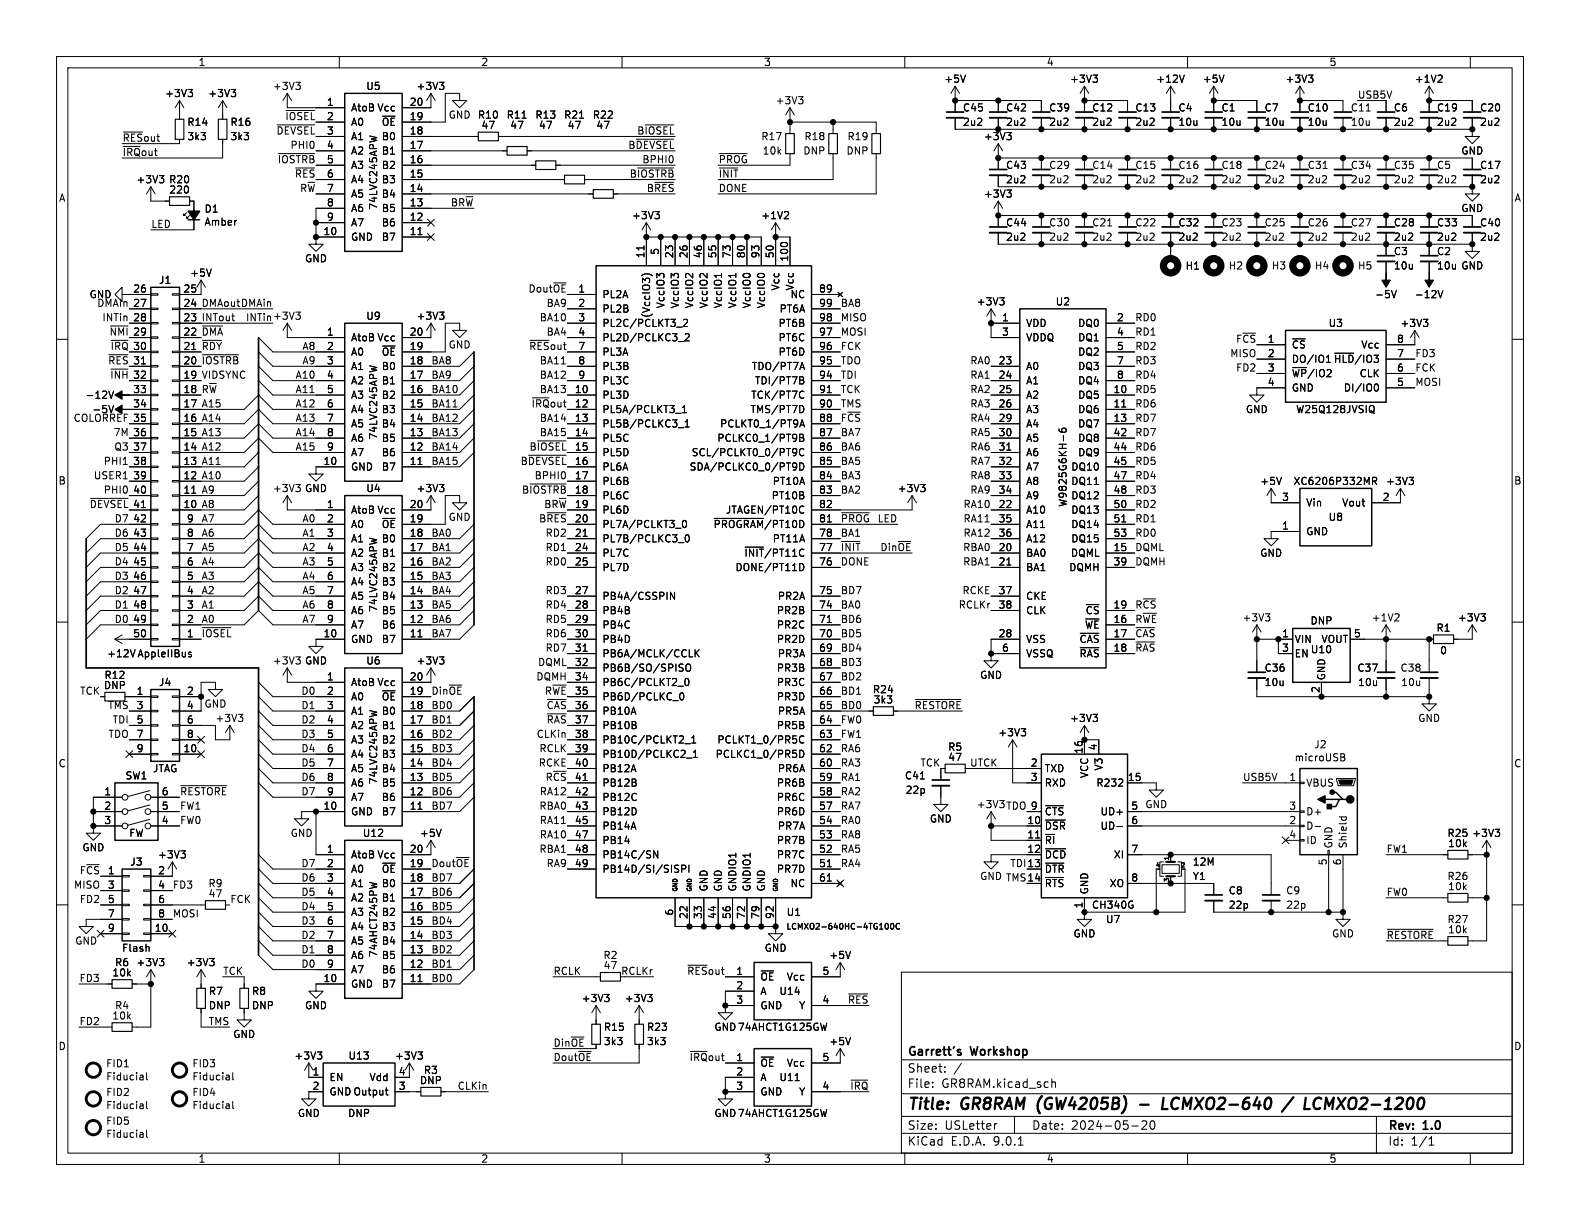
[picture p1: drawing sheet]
<svg xmlns="http://www.w3.org/2000/svg" width="279mm" height="216mm" viewBox="0 0 279 216" stroke-linecap="round" stroke-linejoin="round" font-family="sans-serif">
<defs><g id="words">
<g font-size="2.8">
<text x="160.4" y="196.8">Title:</text>
<text x="170.1" y="196.8">GR8RAM (GW4205B)</text>
<text x="208" y="196.8">LCMXO2-640</text>
<text x="230.3" y="196.8">/</text>
<text x="234.7" y="196.8">LCMXO2-1200</text>
</g>
<g font-size="2.1">
<text x="160.4" y="189.9">Sheet:</text>
<text x="160.4" y="187.1">Garrett's</text>
<text x="171.8" y="187.1">Workshop</text>
<text x="160.4" y="192.6">File:</text>
<text x="166.5" y="192.6">GR8RAM.kicad_sch</text>
<text x="160.4" y="202.8">KiCad</text>
<text x="160.4" y="200">Size:</text>
<text x="167.1" y="200">USLetter</text>
<text x="168.1" y="202.8">E.D.A.</text>
<text x="175.7" y="202.8">9.0.1</text>
<text x="182.4" y="200">Date:</text>
<text x="189.4" y="200">2024-05-20</text>
<text x="245.4" y="200.2">Rev:</text>
<text x="245.4" y="202.8">Id:</text>
<text x="249.5" y="202.8">1/1</text>
<text x="251.8" y="200.2">1.0</text>
</g>
<g font-size="1.8">
<text x="35" y="11.9">1</text>
<text x="85" y="11.9">2</text>
<text x="135" y="11.9">3</text>
<text x="185" y="11.9">4</text>
<text x="235" y="11.9">5</text>
<text x="29.1" y="17.4">+3V3</text>
<text x="36.7" y="17.4">+3V3</text>
<text x="48.2" y="16.1">+3V3</text>
<text x="64.7" y="16.1">U5</text>
<text x="73.6" y="16.1">+3V3</text>
<text x="166.9" y="14.8">+5V</text>
<text x="189.1" y="14.8">+3V3</text>
<text x="204.4" y="14.8">+12V</text>
<text x="212.6" y="14.8">+5V</text>
<text x="227.2" y="14.8">+3V3</text>
<text x="240" y="17.5">USB5V</text>
<text x="250.1" y="14.8">+1V2</text>
<text x="33" y="22.5">R14</text>
<text x="40.6" y="22.5">R16</text>
<text x="48.8" y="23.9">~{DEVSEL}3</text>
<text x="50.4" y="21.3">~{IOSEL}2</text>
<text x="57.7" y="18.8">1</text>
<text x="57.7" y="21.3">2</text>
<text x="57.7" y="23.9">3</text>
<text x="62" y="19.9">AtoB Vcc</text>
<text x="62" y="22.5">A0</text>
<text x="67.4" y="22.5">~{OE}</text>
<text x="72.3" y="18.8">20</text>
<text x="72.3" y="21.3">19</text>
<text x="72.3" y="23.9">18</text>
<text x="79.2" y="21.2">GND</text>
<text x="84.4" y="21.2">R10</text>
<text x="85" y="23">47</text>
<text x="89.5" y="21.2">R11</text>
<text x="90.1" y="23">47</text>
<text x="94.6" y="21.2">R13</text>
<text x="95.2" y="23">47</text>
<text x="99.7" y="21.2">R21</text>
<text x="100.3" y="23">47</text>
<text x="104.7" y="21.2">R22</text>
<text x="105.4" y="23">47</text>
<text x="112.6" y="23.9">B~{IOSEL}</text>
<text x="137.1" y="18.6">+3V3</text>
<text x="170.2" y="19.9">C45</text>
<text x="170.2" y="22.5">2u2</text>
<text x="177.8" y="19.9">C42</text>
<text x="177.8" y="22.5">2u2</text>
<text x="185.4" y="19.9">C39</text>
<text x="185.4" y="22.5">2u2</text>
<text x="193" y="19.9">C12</text>
<text x="193" y="22.5">2u2</text>
<text x="200.7" y="19.9">C13</text>
<text x="200.7" y="22.5">2u2</text>
<text x="208.3" y="19.9">C4</text>
<text x="208.3" y="22.5">10u</text>
<text x="215.9" y="19.9">C1</text>
<text x="215.9" y="22.5">10u</text>
<text x="223.5" y="19.9">C7</text>
<text x="223.5" y="22.5">10u</text>
<text x="231.1" y="19.9">C10</text>
<text x="231.1" y="22.5">10u</text>
<text x="238.8" y="19.9">C11</text>
<text x="238.8" y="22.5">10u</text>
<text x="246.4" y="19.9">C6</text>
<text x="246.4" y="22.5">2u2</text>
<text x="254" y="19.9">C19</text>
<text x="254" y="22.5">2u2</text>
<text x="261.6" y="19.9">C20</text>
<text x="261.6" y="22.5">2u2</text>
<text x="21.6" y="25.1">~{RES}out</text>
<text x="21.6" y="27.7">~{IRQ}out</text>
<text x="33" y="25">3k3</text>
<text x="40.6" y="25">3k3</text>
<text x="49" y="28.9">~{IOSTRB}5</text>
<text x="51.3" y="26.4">PHI0</text>
<text x="57.7" y="26.4">4</text>
<text x="57.7" y="29">5</text>
<text x="62" y="25">A1</text>
<text x="62" y="27.5">A2</text>
<text x="67.4" y="25">B0</text>
<text x="67.4" y="27.5">B1</text>
<text x="72.3" y="26.4">17</text>
<text x="72.3" y="29">16</text>
<text x="111" y="26.4">B~{DEVSEL}</text>
<text x="113.5" y="28.9">BPHI0</text>
<text x="127" y="28.9">~{PROG}</text>
<text x="134.5" y="25">R17</text>
<text x="134.8" y="27.5">10k</text>
<text x="142" y="27.5">DNP</text>
<text x="142.1" y="25">R18</text>
<text x="149.6" y="27.5">DNP</text>
<text x="149.8" y="25">R19</text>
<text x="173.9" y="25">+3V3</text>
<text x="258.3" y="27.5">GND</text>
<text x="10.3" y="35.9">A</text>
<text x="24" y="32.6">+3V3</text>
<text x="29.8" y="32.6">R20</text>
<text x="29.8" y="34.4">220</text>
<text x="52" y="31.5">~{RES}6</text>
<text x="53" y="34">R~{W}7</text>
<text x="57.7" y="31.5">6</text>
<text x="57.7" y="34">7</text>
<text x="62" y="30.1">A3</text>
<text x="62" y="32.6">A4</text>
<text x="62" y="35.2">A5</text>
<text x="67.4" y="30.1">B2</text>
<text x="67.4" y="32.6">B3</text>
<text x="67.4" y="35.2">B4</text>
<text x="72.3" y="31.5">15</text>
<text x="72.3" y="34">14</text>
<text x="111.3" y="31.5">B~{IOSTRB}</text>
<text x="114.3" y="34">B~{RES}</text>
<text x="127" y="34">DONE</text>
<text x="127" y="31.5">~{INIT}</text>
<text x="173.9" y="35.2">+3V3</text>
<text x="177.8" y="30.1">C43</text>
<text x="177.8" y="32.6">2u2</text>
<text x="185.4" y="30.1">C29</text>
<text x="185.4" y="32.6">2u2</text>
<text x="193" y="30.1">C14</text>
<text x="193" y="32.6">2u2</text>
<text x="200.7" y="30.1">C15</text>
<text x="200.7" y="32.6">2u2</text>
<text x="208.3" y="30.1">C16</text>
<text x="208.3" y="32.6">2u2</text>
<text x="215.9" y="30.1">C18</text>
<text x="215.9" y="32.6">2u2</text>
<text x="223.5" y="30.1">C24</text>
<text x="223.5" y="32.6">2u2</text>
<text x="231.1" y="30.1">C31</text>
<text x="231.1" y="32.6">2u2</text>
<text x="238.8" y="30.1">C34</text>
<text x="238.8" y="32.6">2u2</text>
<text x="246.4" y="30.1">C35</text>
<text x="246.4" y="32.6">2u2</text>
<text x="254" y="30.1">C5</text>
<text x="254" y="32.6">2u2</text>
<text x="261.6" y="30.1">C17</text>
<text x="261.6" y="32.6">2u2</text>
<text x="267.7" y="35.9">A</text>
<text x="26.7" y="40.4">LED</text>
<text x="36.1" y="37.8">D1</text>
<text x="36.1" y="40.1">Amber</text>
<text x="57.1" y="41.7">10</text>
<text x="57.7" y="36.6">8</text>
<text x="57.7" y="39.1">9</text>
<text x="62" y="37.7">A6</text>
<text x="62" y="40.2">A7</text>
<text x="66.9" y="37.2" transform="rotate(-90 66.9 37.2)">74LVC245APW</text>
<text x="67.4" y="37.7">B5</text>
<text x="67.4" y="40.2">B6</text>
<text x="72.3" y="36.6">13</text>
<text x="72.3" y="39.1">12</text>
<text x="72.3" y="41.7">11</text>
<text x="79.6" y="36.6">BR~{W}</text>
<text x="111.7" y="39">+3V3</text>
<text x="134.5" y="39">+1V2</text>
<text x="177.8" y="40.2">C44</text>
<text x="185.4" y="40.2">C30</text>
<text x="193" y="40.2">C21</text>
<text x="200.7" y="40.2">C22</text>
<text x="208.3" y="40.2">C32</text>
<text x="215.9" y="40.2">C23</text>
<text x="223.5" y="40.2">C25</text>
<text x="231.1" y="40.2">C26</text>
<text x="238.8" y="40.2">C27</text>
<text x="246.4" y="40.2">C28</text>
<text x="254" y="40.2">C33</text>
<text x="258.3" y="37.7">GND</text>
<text x="261.6" y="40.2">C40</text>
<text x="53.8" y="46.6">GND</text>
<text x="62" y="42.8">GND</text>
<text x="67.4" y="42.8">B7</text>
<text x="114" y="45.8" transform="rotate(-90 114 45.8)">11</text>
<text x="116.6" y="45.2" transform="rotate(-90 116.6 45.2)">5</text>
<text x="119.1" y="45.8" transform="rotate(-90 119.1 45.8)">23</text>
<text x="121.7" y="45.8" transform="rotate(-90 121.7 45.8)">26</text>
<text x="124.2" y="45.8" transform="rotate(-90 124.2 45.8)">46</text>
<text x="126.7" y="45.8" transform="rotate(-90 126.7 45.8)">55</text>
<text x="129.3" y="45.8" transform="rotate(-90 129.3 45.8)">73</text>
<text x="131.8" y="45.8" transform="rotate(-90 131.8 45.8)">80</text>
<text x="134.4" y="45.8" transform="rotate(-90 134.4 45.8)">93</text>
<text x="136.9" y="45.8" transform="rotate(-90 136.9 45.8)">50</text>
<text x="139.4" y="46.4" transform="rotate(-90 139.4 46.4)">100</text>
<text x="177.8" y="42.8">2u2</text>
<text x="185.4" y="42.8">2u2</text>
<text x="193" y="42.8">2u2</text>
<text x="200.7" y="42.8">2u2</text>
<text x="208.3" y="42.8">2u2</text>
<text x="209.6" y="47.9">H1</text>
<text x="215.9" y="42.8">2u2</text>
<text x="217.2" y="47.9">H2</text>
<text x="223.5" y="42.8">2u2</text>
<text x="224.8" y="47.9">H3</text>
<text x="231.1" y="42.8">2u2</text>
<text x="232.4" y="47.9">H4</text>
<text x="238.8" y="42.8">2u2</text>
<text x="240" y="47.9">H5</text>
<text x="246.4" y="45.3">C3</text>
<text x="246.4" y="42.8">2u2</text>
<text x="246.4" y="47.9">10u</text>
<text x="254" y="45.3">C2</text>
<text x="254" y="42.8">2u2</text>
<text x="254" y="47.9">10u</text>
<text x="258.3" y="47.9">GND</text>
<text x="261.6" y="42.8">2u2</text>
<text x="15.7" y="52.9">GND</text>
<text x="23.5" y="51.8">26</text>
<text x="28" y="50.4">J1</text>
<text x="32.3" y="51.8">25</text>
<text x="33.5" y="49.1">+5V</text>
<text x="93.4" y="51.8">Dout~{OE} 1</text>
<text x="102.2" y="51.8">1</text>
<text x="106.4" y="52.9">PL2A</text>
<text x="138" y="51.5" transform="rotate(-90 138 51.5)">Vcc</text>
<text x="139.7" y="52.9">NC</text>
<text x="140.6" y="51.5" transform="rotate(-90 140.6 51.5)">Vcc</text>
<text x="144.7" y="51.8">89</text>
<text x="243.1" y="52.9">-5V</text>
<text x="250.1" y="52.9">-12V</text>
<text x="17.1" y="54.3">DMAin 27</text>
<text x="18" y="56.9">INTin 28</text>
<text x="19.3" y="59.4">~{NMI}</text>
<text x="23.5" y="59.4">29</text>
<text x="23.5" y="56.9">28</text>
<text x="23.5" y="54.4">27</text>
<text x="32.3" y="59.4">22</text>
<text x="32.3" y="56.9">23</text>
<text x="32.3" y="54.4">24</text>
<text x="35.6" y="59.4">~{DMA}</text>
<text x="35.6" y="54.3">DMAout DMAin</text>
<text x="35.6" y="56.9">INTout</text>
<text x="43.4" y="56.9">INTin +3V3</text>
<text x="57.7" y="59.4">1</text>
<text x="64.7" y="56.7">U9</text>
<text x="72.3" y="59.4">20</text>
<text x="73.6" y="56.7">+3V3</text>
<text x="95.3" y="56.9">BA10</text>
<text x="96.6" y="54.3">BA9</text>
<text x="96.6" y="59.4">BA4</text>
<text x="102.2" y="54.4">2</text>
<text x="102.2" y="56.9">3</text>
<text x="102.2" y="59.4">4</text>
<text x="106.4" y="55.5">PL2B</text>
<text x="106.4" y="58">PL2C/PCLKT3_2</text>
<text x="115.2" y="56.3" transform="rotate(-90 115.2 56.3)">(VccIO3)</text>
<text x="117.7" y="54.6" transform="rotate(-90 117.7 54.6)">VccIO3</text>
<text x="120.2" y="54.6" transform="rotate(-90 120.2 54.6)">VccIO3</text>
<text x="122.8" y="54.6" transform="rotate(-90 122.8 54.6)">VccIO2</text>
<text x="125.3" y="54.6" transform="rotate(-90 125.3 54.6)">VccIO2</text>
<text x="127.9" y="54.6" transform="rotate(-90 127.9 54.6)">VccIO1</text>
<text x="130.4" y="54.6" transform="rotate(-90 130.4 54.6)">VccIO1</text>
<text x="132.9" y="54.6" transform="rotate(-90 132.9 54.6)">VccIO0</text>
<text x="135.5" y="54.6" transform="rotate(-90 135.5 54.6)">VccIO0</text>
<text x="137.6" y="58">PT6B</text>
<text x="137.8" y="55.5">PT6A</text>
<text x="144.7" y="54.4">99</text>
<text x="144.7" y="56.9">98</text>
<text x="144.7" y="59.4">97</text>
<text x="148.6" y="59.4">MOSI</text>
<text x="148.6" y="56.9">MISO</text>
<text x="148.6" y="54.3">BA8</text>
<text x="172.6" y="54.2">+3V3</text>
<text x="177.1" y="56.9">1</text>
<text x="177.1" y="59.4">3</text>
<text x="181.4" y="58">VDD</text>
<text x="186.6" y="54.2">U2</text>
<text x="190.6" y="58">DQ0</text>
<text x="197.4" y="56.9">2</text>
<text x="197.4" y="59.4">4</text>
<text x="200.7" y="59.4">RD1</text>
<text x="200.7" y="56.9">RD0</text>
<text x="234.8" y="58">U3</text>
<text x="247.5" y="58">+3V3</text>
<text x="19" y="64.5">~{RES}</text>
<text x="19.5" y="62">~{IRQ}</text>
<text x="23.5" y="64.5">31</text>
<text x="23.5" y="62">30</text>
<text x="32.3" y="64.5">20</text>
<text x="32.3" y="62">21</text>
<text x="35.6" y="62">~{RDY}</text>
<text x="35.6" y="64.5">~{IOSTRB}</text>
<text x="53.4" y="62">A8</text>
<text x="53.4" y="64.5">A9</text>
<text x="57.7" y="62">2</text>
<text x="57.7" y="64.5">3</text>
<text x="62" y="60.6">AtoB Vcc</text>
<text x="62" y="63.1">A0</text>
<text x="62" y="65.6">A1</text>
<text x="67.4" y="63.1">~{OE}</text>
<text x="67.4" y="65.6">B0</text>
<text x="72.3" y="62">19</text>
<text x="72.3" y="64.5">18</text>
<text x="76.2" y="64.5">BA8</text>
<text x="79.2" y="61.8">GND</text>
<text x="93.5" y="62">~{RES}out 7</text>
<text x="95.3" y="64.5">BA11</text>
<text x="102.2" y="64.5">8</text>
<text x="102.2" y="62">7</text>
<text x="106.4" y="60.6">PL2D/PCLKC3_2</text>
<text x="106.4" y="63.1">PL3A</text>
<text x="106.4" y="65.6">PL3B</text>
<text x="132.9" y="65.6">TDO/PT7A</text>
<text x="137.6" y="60.6">PT6C</text>
<text x="137.6" y="63.1">PT6D</text>
<text x="144.7" y="62">96</text>
<text x="144.7" y="64.5">95</text>
<text x="148.6" y="62">FCK</text>
<text x="148.6" y="64.5">TDO</text>
<text x="171.5" y="64.5">RA0</text>
<text x="176.5" y="64.5">23</text>
<text x="181.4" y="60.6">VDDQ</text>
<text x="181.4" y="65.6">A0</text>
<text x="190.6" y="60.6">DQ1</text>
<text x="190.6" y="63.1">DQ2</text>
<text x="190.6" y="65.6">DQ3</text>
<text x="197.4" y="62">5</text>
<text x="197.4" y="64.5">7</text>
<text x="200.7" y="62">RD2</text>
<text x="200.7" y="64.5">RD3</text>
<text x="217.5" y="63.2">MISO</text>
<text x="218.5" y="65.8">FD2</text>
<text x="218.5" y="60.7">F~{CS}1</text>
<text x="224.1" y="63.2">2</text>
<text x="224.1" y="65.8">3</text>
<text x="224.1" y="60.7">1</text>
<text x="228.3" y="61.8">~{CS}</text>
<text x="228.3" y="64.4">DO/IO1</text>
<text x="235.8" y="64.4">~{HLD}/IO3</text>
<text x="240.6" y="61.8">Vcc</text>
<text x="246.9" y="60.7">8</text>
<text x="246.9" y="63.2">7</text>
<text x="246.9" y="65.8">6</text>
<text x="250.2" y="63.2">FD3</text>
<text x="250.2" y="65.8">FCK</text>
<text x="15" y="70.7">-12V</text>
<text x="19.4" y="67">~{INH}</text>
<text x="23.5" y="69.6">33</text>
<text x="23.5" y="67.1">32</text>
<text x="32.3" y="69.6">18</text>
<text x="32.3" y="67.1">19</text>
<text x="35.6" y="67">VIDSYNC</text>
<text x="35.6" y="69.6">R~{W}</text>
<text x="52.2" y="69.6">A11</text>
<text x="52.2" y="67">A10</text>
<text x="57.7" y="67.1">4</text>
<text x="57.7" y="69.6">5</text>
<text x="62" y="68.2">A2</text>
<text x="62" y="70.7">A3</text>
<text x="67.4" y="68.2">B1</text>
<text x="67.4" y="70.7">B2</text>
<text x="72.3" y="67.1">17</text>
<text x="72.3" y="69.6">16</text>
<text x="76.2" y="67">BA9</text>
<text x="76.2" y="69.6">BA10</text>
<text x="95.3" y="67">BA12</text>
<text x="95.3" y="69.6">BA13</text>
<text x="101.6" y="69.6">10</text>
<text x="102.2" y="67.1">9</text>
<text x="106.4" y="68.2">PL3C</text>
<text x="106.4" y="70.7">PL3D</text>
<text x="132.7" y="70.7">TCK/PT7C</text>
<text x="133.4" y="68.2">TDI/PT7B</text>
<text x="144.7" y="67.1">94</text>
<text x="144.7" y="69.6">91</text>
<text x="148.6" y="69.6">TCK</text>
<text x="148.6" y="67">TDI</text>
<text x="171.5" y="69.6">RA2</text>
<text x="171.5" y="67">RA1</text>
<text x="176.5" y="67.1">24</text>
<text x="176.5" y="69.6">25</text>
<text x="181.4" y="68.2">A1</text>
<text x="181.4" y="70.7">A2</text>
<text x="190.6" y="68.2">DQ4</text>
<text x="190.6" y="70.7">DQ5</text>
<text x="196.8" y="69.6">10</text>
<text x="197.4" y="67.1">8</text>
<text x="200.7" y="67">RD4</text>
<text x="200.7" y="69.6">RD5</text>
<text x="224.1" y="68.3">4</text>
<text x="228.3" y="66.9">~{WP}/IO2</text>
<text x="228.3" y="69.4">GND</text>
<text x="237.5" y="69.4">DI/IO0</text>
<text x="240.3" y="66.9">CLK</text>
<text x="246.9" y="68.3">5</text>
<text x="250.2" y="68.3">MOSI</text>
<text x="12.9" y="74.7">COLORREF 35</text>
<text x="16.2" y="73.3">-5V</text>
<text x="20" y="77.2">7M 36</text>
<text x="23.5" y="72.1">34</text>
<text x="23.5" y="77.2">36</text>
<text x="23.5" y="74.7">35</text>
<text x="32.3" y="77.2">15</text>
<text x="32.3" y="74.7">16</text>
<text x="32.3" y="72.1">17</text>
<text x="35.6" y="72.1">A15</text>
<text x="35.6" y="77.2">A13</text>
<text x="35.6" y="74.7">A14</text>
<text x="52.2" y="72.1">A12</text>
<text x="52.2" y="74.7">A13</text>
<text x="52.2" y="77.2">A14</text>
<text x="57.7" y="72.1">6</text>
<text x="57.7" y="74.7">7</text>
<text x="57.7" y="77.2">8</text>
<text x="62" y="73.3">A4</text>
<text x="62" y="75.8">A5</text>
<text x="66.9" y="77.8" transform="rotate(-90 66.9 77.8)">74LVC245APW</text>
<text x="67.4" y="73.3">B3</text>
<text x="67.4" y="75.8">B4</text>
<text x="72.3" y="72.1">15</text>
<text x="72.3" y="74.7">14</text>
<text x="72.3" y="77.2">13</text>
<text x="76.2" y="77.2">BA13</text>
<text x="76.2" y="72.1">BA11</text>
<text x="76.2" y="74.7">BA12</text>
<text x="93.9" y="72.1">~{IRQ}out12</text>
<text x="95.3" y="74.7">BA14</text>
<text x="95.3" y="77.2">BA15</text>
<text x="101.6" y="74.7">13</text>
<text x="101.6" y="77.2">14</text>
<text x="101.6" y="72.1">12</text>
<text x="106.4" y="73.3">PL5A/PCLKT3_1</text>
<text x="106.4" y="75.8">PL5B/PCLKC3_1</text>
<text x="127.2" y="75.8">PCLKT0_1/PT9A</text>
<text x="132.6" y="73.3">TMS/PT7D</text>
<text x="144.7" y="72.1">90</text>
<text x="144.7" y="74.7">88</text>
<text x="144.7" y="77.2">87</text>
<text x="148.6" y="72.1">TMS</text>
<text x="148.6" y="77.2">BA7</text>
<text x="148.6" y="74.7">F~{CS}</text>
<text x="171.5" y="74.7">RA4</text>
<text x="171.5" y="77.2">RA5</text>
<text x="171.5" y="72.1">RA3</text>
<text x="176.5" y="72.1">26</text>
<text x="176.5" y="74.7">29</text>
<text x="176.5" y="77.2">30</text>
<text x="181.4" y="73.3">A3</text>
<text x="181.4" y="75.8">A4</text>
<text x="190.6" y="73.3">DQ6</text>
<text x="190.6" y="75.8">DQ7</text>
<text x="196.8" y="72.1">11</text>
<text x="196.8" y="74.7">13</text>
<text x="196.8" y="77.2">42</text>
<text x="200.7" y="74.7">RD7</text>
<text x="200.7" y="72.1">RD6</text>
<text x="200.7" y="77.2">RD7</text>
<text x="220.2" y="73.3">GND</text>
<text x="229.1" y="73.3">W25Q128JVSIQ</text>
<text x="18.2" y="82.3">PHI1</text>
<text x="20.1" y="79.7">Q3</text>
<text x="23.5" y="82.3">38</text>
<text x="23.5" y="79.8">37</text>
<text x="32.3" y="82.3">13</text>
<text x="32.3" y="79.8">14</text>
<text x="35.6" y="82.3">A11</text>
<text x="35.6" y="79.7">A12</text>
<text x="52.2" y="79.7">A15</text>
<text x="57.1" y="82.3">10</text>
<text x="57.7" y="79.8">9</text>
<text x="62" y="78.3">A6</text>
<text x="62" y="80.9">A7</text>
<text x="62" y="83.4">GND</text>
<text x="67.4" y="78.3">B5</text>
<text x="67.4" y="80.9">B6</text>
<text x="67.4" y="83.4">B7</text>
<text x="72.3" y="79.8">12</text>
<text x="72.3" y="82.3">11</text>
<text x="76.2" y="82.3">BA15</text>
<text x="76.2" y="79.7">BA14</text>
<text x="92" y="82.3">B~{DEVSEL}16</text>
<text x="93.5" y="79.7">B~{IOSEL}15</text>
<text x="101.6" y="79.8">15</text>
<text x="101.6" y="82.3">16</text>
<text x="106.4" y="78.3">PL5C</text>
<text x="106.4" y="80.9">PL5D</text>
<text x="106.4" y="83.4">PL6A</text>
<text x="121.8" y="83.4">SDA/PCLKC0_0/PT9D</text>
<text x="122.2" y="80.9">SCL/PCLKT0_0/PT9C</text>
<text x="126.7" y="78.3">PCLKC0_1/PT9B</text>
<text x="144.7" y="79.8">86</text>
<text x="144.7" y="82.3">85</text>
<text x="148.6" y="82.3">BA5</text>
<text x="148.6" y="79.7">BA6</text>
<text x="171.5" y="79.7">RA6</text>
<text x="171.5" y="82.3">RA7</text>
<text x="176.5" y="79.8">31</text>
<text x="176.5" y="82.3">32</text>
<text x="181.4" y="78.3">A5</text>
<text x="181.4" y="80.9">A6</text>
<text x="181.4" y="83.4">A7</text>
<text x="189.3" y="83.4">DQ10</text>
<text x="190.6" y="78.3">DQ8</text>
<text x="190.6" y="80.9">DQ9</text>
<text x="196.8" y="79.8">44</text>
<text x="196.8" y="82.3">45</text>
<text x="200.7" y="79.7">RD6</text>
<text x="200.7" y="82.3">RD5</text>
<text x="10.3" y="85.9">B</text>
<text x="15.8" y="89.9">~{DEVSEL}</text>
<text x="16.5" y="84.8">USER1</text>
<text x="18.2" y="87.4">PHI0</text>
<text x="23.5" y="89.9">41</text>
<text x="23.5" y="87.4">40</text>
<text x="23.5" y="84.8">39</text>
<text x="32.3" y="89.9">10</text>
<text x="32.3" y="87.4">11</text>
<text x="32.3" y="84.8">12</text>
<text x="35.6" y="84.8">A10</text>
<text x="35.6" y="89.9">A8</text>
<text x="35.6" y="87.4">A9</text>
<text x="48.2" y="87.2">+3V3</text>
<text x="53.8" y="87.2">GND</text>
<text x="57.7" y="89.9">1</text>
<text x="64.7" y="87.2">U4</text>
<text x="72.3" y="89.9">20</text>
<text x="73.6" y="87.2">+3V3</text>
<text x="92.2" y="87.4">B~{IOSTRB}18</text>
<text x="94.4" y="84.8">BPHI0</text>
<text x="96.1" y="89.9">BR~{W}</text>
<text x="101.6" y="84.8">17</text>
<text x="101.6" y="89.9">19</text>
<text x="101.6" y="87.4">18</text>
<text x="106.4" y="86">PL6B</text>
<text x="106.4" y="88.5">PL6C</text>
<text x="136.4" y="88.5">PT10B</text>
<text x="136.5" y="86">PT10A</text>
<text x="144.7" y="84.8">84</text>
<text x="144.7" y="87.4">83</text>
<text x="144.7" y="89.9">82</text>
<text x="148.6" y="87.4">BA2</text>
<text x="148.6" y="84.8">BA3</text>
<text x="158.6" y="87.2">+3V3</text>
<text x="170.3" y="89.9">RA10</text>
<text x="171.5" y="84.8">RA8</text>
<text x="171.5" y="87.4">RA9</text>
<text x="176.5" y="84.8">33</text>
<text x="176.5" y="87.4">34</text>
<text x="176.5" y="89.9">22</text>
<text x="181.4" y="86">A8</text>
<text x="181.4" y="88.5">A9</text>
<text x="188.8" y="89.7" transform="rotate(-90 188.8 89.7)">W9825G6KH-6</text>
<text x="189.3" y="86">DQ11</text>
<text x="189.3" y="88.5">DQ12</text>
<text x="196.8" y="84.8">47</text>
<text x="196.8" y="87.4">48</text>
<text x="196.8" y="89.9">50</text>
<text x="200.7" y="84.8">RD4</text>
<text x="200.7" y="89.9">RD2</text>
<text x="200.7" y="87.4">RD3</text>
<text x="222.8" y="86">+5V</text>
<text x="226.6" y="88.6">3</text>
<text x="228.6" y="86">XC6206P332MR</text>
<text x="230.9" y="89.8">Vin</text>
<text x="237.2" y="89.8">Vout</text>
<text x="244.4" y="88.6">2</text>
<text x="245" y="86">+3V3</text>
<text x="267.7" y="85.9">B</text>
<text x="20.2" y="92.4">D7</text>
<text x="20.2" y="95">D6</text>
<text x="23.5" y="95">43</text>
<text x="23.5" y="92.5">42</text>
<text x="32.9" y="95">8</text>
<text x="32.9" y="92.5">9</text>
<text x="35.6" y="95">A6</text>
<text x="35.6" y="92.4">A7</text>
<text x="53.4" y="95">A1</text>
<text x="53.4" y="92.4">A0</text>
<text x="57.7" y="92.5">2</text>
<text x="57.7" y="95">3</text>
<text x="62" y="91">AtoB Vcc</text>
<text x="62" y="93.6">A0</text>
<text x="67.4" y="93.6">~{OE}</text>
<text x="72.3" y="92.5">19</text>
<text x="72.3" y="95">18</text>
<text x="76.2" y="95">BA0</text>
<text x="79.2" y="92.3">GND</text>
<text x="95.2" y="92.4">B~{RES}20</text>
<text x="96.4" y="95">RD2</text>
<text x="101.6" y="95">21</text>
<text x="101.6" y="92.5">20</text>
<text x="106.4" y="91">PL6D</text>
<text x="106.4" y="93.6">PL7A/PCLKT3_0</text>
<text x="126.1" y="93.6">~{PROGRAM}/PT10D</text>
<text x="128.3" y="91">JTAGEN/PT10C</text>
<text x="144.7" y="92.5">81</text>
<text x="144.7" y="95">78</text>
<text x="148.6" y="95">BA1</text>
<text x="148.6" y="92.4">~{PROG}</text>
<text x="155.1" y="92.4">LED</text>
<text x="170.3" y="95">RA12</text>
<text x="170.3" y="92.4">RA11</text>
<text x="176.5" y="92.5">35</text>
<text x="176.5" y="95">36</text>
<text x="181.4" y="91">A10</text>
<text x="181.4" y="93.6">A11</text>
<text x="189.3" y="91">DQ13</text>
<text x="189.3" y="93.6">DQ14</text>
<text x="196.8" y="92.5">51</text>
<text x="196.8" y="95">53</text>
<text x="200.7" y="92.4">RD1</text>
<text x="200.7" y="95">RD0</text>
<text x="226.6" y="93.7">1</text>
<text x="230.9" y="94.8">GND</text>
<text x="234.8" y="92.3">U8</text>
<text x="20.2" y="100.1">D4</text>
<text x="20.2" y="97.5">D5</text>
<text x="23.5" y="100.1">45</text>
<text x="23.5" y="97.5">44</text>
<text x="32.9" y="100.1">6</text>
<text x="32.9" y="97.5">7</text>
<text x="35.6" y="100.1">A4</text>
<text x="35.6" y="97.5">A5</text>
<text x="53.4" y="97.5">A2</text>
<text x="53.4" y="100.1">A3</text>
<text x="57.7" y="97.5">4</text>
<text x="57.7" y="100.1">5</text>
<text x="62" y="96.1">A1</text>
<text x="62" y="98.7">A2</text>
<text x="62" y="101.2">A3</text>
<text x="67.4" y="96.1">B0</text>
<text x="67.4" y="98.7">B1</text>
<text x="67.4" y="101.2">B2</text>
<text x="72.3" y="97.5">17</text>
<text x="72.3" y="100.1">16</text>
<text x="76.2" y="100.1">BA2</text>
<text x="76.2" y="97.5">BA1</text>
<text x="96.4" y="97.5">RD1</text>
<text x="96.4" y="100.1">RD0</text>
<text x="101.6" y="97.5">24</text>
<text x="101.6" y="100.1">25</text>
<text x="106.4" y="96.1">PL7B/PCLKC3_0</text>
<text x="106.4" y="98.7">PL7C</text>
<text x="106.4" y="101.2">PL7D</text>
<text x="130" y="101.2">DONE/PT11D</text>
<text x="131.5" y="98.7">~{INIT}/PT11C</text>
<text x="136.5" y="96.1">PT11A</text>
<text x="144.7" y="97.5">77</text>
<text x="144.7" y="100.1">76</text>
<text x="148.6" y="97.5">~{INIT}</text>
<text x="148.6" y="100.1">DONE</text>
<text x="155.6" y="97.5">Din~{OE}</text>
<text x="170.2" y="97.5">RBA0</text>
<text x="170.2" y="100.1">RBA1</text>
<text x="176.5" y="97.5">20</text>
<text x="176.5" y="100.1">21</text>
<text x="181.4" y="96.1">A12</text>
<text x="181.4" y="98.7">BA0</text>
<text x="181.4" y="101.2">BA1</text>
<text x="189" y="101.2">DQMH</text>
<text x="189.3" y="98.7">DQML</text>
<text x="189.3" y="96.1">DQ15</text>
<text x="196.8" y="97.5">15</text>
<text x="196.8" y="100.1">39</text>
<text x="200.7" y="97.5">DQML</text>
<text x="200.7" y="100.1">DQMH</text>
<text x="222.8" y="98.7">GND</text>
<text x="20.2" y="107.7">D1</text>
<text x="20.2" y="105.1">D2</text>
<text x="20.2" y="102.6">D3</text>
<text x="23.5" y="107.7">48</text>
<text x="23.5" y="105.2">47</text>
<text x="23.5" y="102.6">46</text>
<text x="32.9" y="107.7">3</text>
<text x="32.9" y="105.2">4</text>
<text x="32.9" y="102.6">5</text>
<text x="35.6" y="107.7">A1</text>
<text x="35.6" y="102.6">A3</text>
<text x="35.6" y="105.1">A2</text>
<text x="53.4" y="107.7">A6</text>
<text x="53.4" y="105.1">A5</text>
<text x="53.4" y="102.6">A4</text>
<text x="57.7" y="102.6">6</text>
<text x="57.7" y="105.2">7</text>
<text x="57.7" y="107.7">8</text>
<text x="62" y="103.7">A4</text>
<text x="62" y="106.3">A5</text>
<text x="67.4" y="103.7">B3</text>
<text x="67.4" y="106.3">B4</text>
<text x="72.3" y="102.6">15</text>
<text x="72.3" y="105.2">14</text>
<text x="72.3" y="107.7">13</text>
<text x="76.2" y="107.7">BA5</text>
<text x="76.2" y="102.6">BA3</text>
<text x="76.2" y="105.1">BA4</text>
<text x="96.4" y="105.1">RD3</text>
<text x="96.4" y="107.7">RD4</text>
<text x="101.6" y="105.2">27</text>
<text x="101.6" y="107.7">28</text>
<text x="106.4" y="106.3">PB4A/CSSPIN</text>
<text x="137.5" y="106.3">PR2A</text>
<text x="144.7" y="105.2">75</text>
<text x="144.7" y="107.7">74</text>
<text x="148.6" y="105.1">BD7</text>
<text x="148.6" y="107.7">BA0</text>
<text x="169.4" y="107.7">RCLKr</text>
<text x="170.1" y="105.1">RCKE</text>
<text x="176.5" y="105.2">37</text>
<text x="176.5" y="107.7">38</text>
<text x="181.4" y="106.3">CKE</text>
<text x="196.8" y="107.7">19</text>
<text x="200.7" y="107.7">R~{CS}</text>
<text x="20.2" y="110.2">D0</text>
<text x="23.5" y="112.8">50</text>
<text x="23.5" y="110.2">49</text>
<text x="32.9" y="112.8">1</text>
<text x="32.9" y="110.2">2</text>
<text x="35.6" y="112.8">~{IOSEL}</text>
<text x="35.6" y="110.2">A0</text>
<text x="53.4" y="110.2">A7</text>
<text x="57.1" y="112.8">10</text>
<text x="57.7" y="110.2">9</text>
<text x="62" y="108.8">A6</text>
<text x="62" y="111.4">A7</text>
<text x="62" y="113.9">GND</text>
<text x="66.9" y="108.3" transform="rotate(-90 66.9 108.3)">74LVC245APW</text>
<text x="67.4" y="108.8">B5</text>
<text x="67.4" y="111.4">B6</text>
<text x="67.4" y="113.9">B7</text>
<text x="72.3" y="110.2">12</text>
<text x="72.3" y="112.8">11</text>
<text x="76.2" y="112.8">BA7</text>
<text x="76.2" y="110.2">BA6</text>
<text x="96.4" y="110.2">RD5</text>
<text x="96.4" y="112.8">RD6</text>
<text x="101.6" y="110.2">29</text>
<text x="101.6" y="112.8">30</text>
<text x="106.4" y="108.8">PB4B</text>
<text x="106.4" y="111.4">PB4C</text>
<text x="106.4" y="113.9">PB4D</text>
<text x="137.3" y="108.8">PR2B</text>
<text x="137.3" y="111.4">PR2C</text>
<text x="137.3" y="113.9">PR2D</text>
<text x="144.7" y="110.2">71</text>
<text x="144.7" y="112.8">70</text>
<text x="148.6" y="112.8">BD5</text>
<text x="148.6" y="110.2">BD6</text>
<text x="176.5" y="112.8">28</text>
<text x="181.4" y="108.8">CLK</text>
<text x="181.4" y="113.9">VSS</text>
<text x="190.8" y="113.9">~{CAS}</text>
<text x="191.8" y="111.4">~{WE}</text>
<text x="191.9" y="108.8">~{CS}</text>
<text x="196.8" y="110.2">16</text>
<text x="196.8" y="112.8">17</text>
<text x="200.7" y="112.8">~{CAS}</text>
<text x="200.7" y="110.2">R~{WE}</text>
<text x="219.6" y="110.1">+3V3</text>
<text x="226.6" y="112.8">1</text>
<text x="228.9" y="113.9">VIN</text>
<text x="231.6" y="110.6">DNP</text>
<text x="233.6" y="113.9">VOUT</text>
<text x="239.3" y="112.8">5</text>
<text x="242.5" y="110.1">+1V2</text>
<text x="253.9" y="111.9">R1</text>
<text x="257.7" y="110.1">+3V3</text>
<text x="18.8" y="116.4">+12V AppleIIBus</text>
<text x="48.2" y="117.7">+3V3</text>
<text x="53.8" y="117.7">GND</text>
<text x="64.7" y="117.7">U6</text>
<text x="73.6" y="117.7">+3V3</text>
<text x="95" y="117.8">DQML</text>
<text x="96.4" y="115.3">RD7</text>
<text x="101.6" y="115.3">31</text>
<text x="101.6" y="117.9">32</text>
<text x="106.4" y="116.4">PB6A/MCLK/CCLK</text>
<text x="106.4" y="119">PB6B/SO/SPISO</text>
<text x="137.3" y="119">PR3B</text>
<text x="137.5" y="116.4">PR3A</text>
<text x="144.7" y="115.3">69</text>
<text x="144.7" y="117.9">68</text>
<text x="148.6" y="115.3">BD4</text>
<text x="148.6" y="117.8">BD3</text>
<text x="177.1" y="115.3">6</text>
<text x="181.4" y="116.4">VSSQ</text>
<text x="190.8" y="116.4">~{RAS}</text>
<text x="196.8" y="115.3">18</text>
<text x="200.7" y="115.3">~{RAS}</text>
<text x="223.5" y="119">C36</text>
<text x="226.6" y="115.3">3</text>
<text x="228.9" y="116.4">EN</text>
<text x="231.7" y="115.7">U10</text>
<text x="239.9" y="119">C37</text>
<text x="247.6" y="119">C38</text>
<text x="254.6" y="115.9">0</text>
<text x="14.1" y="122.9">TCK</text>
<text x="18.3" y="122.1">DNP</text>
<text x="18.4" y="120.2">R12</text>
<text x="19" y="125.5">TMS</text>
<text x="24.1" y="122.9">1</text>
<text x="24.1" y="125.5">3</text>
<text x="28" y="121.5">J4</text>
<text x="32.9" y="122.9">2</text>
<text x="32.9" y="125.5">4</text>
<text x="36.1" y="125.3">GND</text>
<text x="53.2" y="125.5">D1</text>
<text x="53.2" y="122.9">D0</text>
<text x="57.7" y="120.4">1</text>
<text x="57.7" y="122.9">2</text>
<text x="57.7" y="125.5">3</text>
<text x="62" y="121.5">AtoB Vcc</text>
<text x="62" y="124.1">A0</text>
<text x="67.4" y="124.1">~{OE}</text>
<text x="72.3" y="120.4">20</text>
<text x="72.3" y="122.9">19</text>
<text x="72.3" y="125.5">18</text>
<text x="76.2" y="125.5">BD0</text>
<text x="76.2" y="122.9">Din~{OE}</text>
<text x="94.7" y="120.4">DQMH</text>
<text x="96.3" y="122.9">R~{WE}</text>
<text x="96.6" y="125.5">~{CAS}</text>
<text x="101.6" y="120.4">34</text>
<text x="101.6" y="122.9">35</text>
<text x="101.6" y="125.5">36</text>
<text x="106.4" y="121.5">PB6C/PCLKT2_0</text>
<text x="106.4" y="124.1">PB6D/PCLKC_0</text>
<text x="137.3" y="121.5">PR3C</text>
<text x="137.3" y="124.1">PR3D</text>
<text x="144.7" y="120.4">67</text>
<text x="144.7" y="122.9">66</text>
<text x="144.7" y="125.5">65</text>
<text x="148.6" y="120.4">BD2</text>
<text x="148.6" y="122.9">BD1</text>
<text x="148.6" y="125.5">BD0</text>
<text x="154.3" y="122.8">R24</text>
<text x="154.4" y="124.6">3k3</text>
<text x="161.6" y="125.5">~{RESTORE}</text>
<text x="173.2" y="120.2">GND</text>
<text x="223.5" y="121.5">10u</text>
<text x="233.4" y="122.6" transform="rotate(-90 233.4 122.6)">2</text>
<text x="234.5" y="120.4" transform="rotate(-90 234.5 120.4)">GND</text>
<text x="240.1" y="121.5">10u</text>
<text x="247.7" y="121.5">10u</text>
<text x="19.1" y="130.5">TDO 7</text>
<text x="19.8" y="128">TDI</text>
<text x="24.1" y="128">5</text>
<text x="24.1" y="130.6">7</text>
<text x="32.9" y="128">6</text>
<text x="32.9" y="130.6">8</text>
<text x="38" y="127.9">+3V3</text>
<text x="53.2" y="128">D2</text>
<text x="53.2" y="130.5">D3</text>
<text x="57.7" y="128">4</text>
<text x="57.7" y="130.6">5</text>
<text x="62" y="126.6">A1</text>
<text x="62" y="129.1">A2</text>
<text x="62" y="131.7">A3</text>
<text x="67.4" y="126.6">B0</text>
<text x="67.4" y="129.1">B1</text>
<text x="67.4" y="131.7">B2</text>
<text x="72.3" y="128">17</text>
<text x="72.3" y="130.6">16</text>
<text x="76.2" y="128">BD1</text>
<text x="76.2" y="130.5">BD2</text>
<text x="94.8" y="130.5">CLKin</text>
<text x="96.6" y="128">~{RAS}</text>
<text x="101.6" y="128">37</text>
<text x="101.6" y="130.6">38</text>
<text x="106.4" y="126.6">PB10A</text>
<text x="106.4" y="129.1">PB10B</text>
<text x="106.4" y="131.7">PB10C/PCLKT2_1</text>
<text x="126.7" y="131.7">PCLKT1_0/PR5C</text>
<text x="137.3" y="129.1">PR5B</text>
<text x="137.5" y="126.6">PR5A</text>
<text x="144.7" y="128">64</text>
<text x="144.7" y="130.6">63</text>
<text x="148.6" y="130.5">FW1</text>
<text x="148.6" y="128">FW0</text>
<text x="176.4" y="130.4">+3V3</text>
<text x="189.1" y="127.9">+3V3</text>
<text x="250.7" y="127.9">GND</text>
<text x="10.3" y="135.9">C</text>
<text x="24.1" y="133.1">9</text>
<text x="27" y="136.8">JTAG</text>
<text x="32.3" y="133.1">10</text>
<text x="53.2" y="133.1">D4</text>
<text x="53.2" y="135.6">D5</text>
<text x="57.7" y="133.1">6</text>
<text x="57.7" y="135.6">7</text>
<text x="62" y="134.2">A4</text>
<text x="62" y="136.8">A5</text>
<text x="67.4" y="134.2">B3</text>
<text x="67.4" y="136.8">B4</text>
<text x="72.3" y="133.1">15</text>
<text x="72.3" y="135.6">14</text>
<text x="76.2" y="135.6">BD4</text>
<text x="76.2" y="133.1">BD3</text>
<text x="95.2" y="135.6">RCKE</text>
<text x="95.3" y="133.1">RCLK</text>
<text x="101.6" y="133.1">39</text>
<text x="101.6" y="135.6">40</text>
<text x="106.4" y="134.2">PB10D/PCLKC2_1</text>
<text x="106.4" y="136.8">PB12A</text>
<text x="126.4" y="134.2">PCLKC1_0/PR5D</text>
<text x="137.5" y="136.8">PR6A</text>
<text x="144.7" y="133.1">62</text>
<text x="144.7" y="135.6">60</text>
<text x="148.6" y="135.6">RA3</text>
<text x="148.6" y="133.1">RA6</text>
<text x="162.7" y="135.6">TCK</text>
<text x="167.6" y="132.9">R5</text>
<text x="167.6" y="134.8">47</text>
<text x="171.4" y="135.6">UTCK</text>
<text x="182.2" y="135.6">2</text>
<text x="184.7" y="136.8">TXD</text>
<text x="191.5" y="133.4" transform="rotate(-90 191.5 133.4)">16</text>
<text x="192.6" y="137.7" transform="rotate(-90 192.6 137.7)">VCC</text>
<text x="194.1" y="132.8" transform="rotate(-90 194.1 132.8)">4</text>
<text x="195.2" y="136.4" transform="rotate(-90 195.2 136.4)">V3</text>
<text x="228.8" y="134.8">microUSB</text>
<text x="232.3" y="132.5">J2</text>
<text x="267.7" y="135.9">C</text>
<text x="18.3" y="140.7">1</text>
<text x="18.3" y="143.3">2</text>
<text x="22.1" y="138">SW1</text>
<text x="28.5" y="140.7">6</text>
<text x="28.5" y="143.3">5</text>
<text x="31.7" y="143.2">FW1</text>
<text x="31.7" y="140.7">~{RESTORE}</text>
<text x="53.2" y="138.2">D6</text>
<text x="53.2" y="140.7">D7</text>
<text x="57.1" y="143.3">10</text>
<text x="57.7" y="138.2">8</text>
<text x="57.7" y="140.7">9</text>
<text x="62" y="139.3">A6</text>
<text x="62" y="141.8">A7</text>
<text x="66.9" y="138.8" transform="rotate(-90 66.9 138.8)">74LVC245APW</text>
<text x="67.4" y="139.3">B5</text>
<text x="67.4" y="141.8">B6</text>
<text x="72.3" y="138.2">13</text>
<text x="72.3" y="140.7">12</text>
<text x="72.3" y="143.3">11</text>
<text x="76.2" y="140.7">BD6</text>
<text x="76.2" y="143.2">BD7</text>
<text x="76.2" y="138.2">BD5</text>
<text x="95.3" y="143.2">RBA0</text>
<text x="95.3" y="140.7">RA12</text>
<text x="96.4" y="138.2">R~{CS}41</text>
<text x="101.6" y="140.7">42</text>
<text x="101.6" y="143.3">43</text>
<text x="101.6" y="138.2">41</text>
<text x="106.4" y="139.3">PB12B</text>
<text x="106.4" y="141.8">PB12C</text>
<text x="137.3" y="139.3">PR6B</text>
<text x="137.3" y="141.8">PR6C</text>
<text x="144.7" y="138.2">59</text>
<text x="144.7" y="140.7">58</text>
<text x="144.7" y="143.3">57</text>
<text x="148.6" y="138.2">RA1</text>
<text x="148.6" y="143.2">RA7</text>
<text x="148.6" y="140.7">RA2</text>
<text x="159.9" y="138">C41</text>
<text x="160" y="140.6">22p</text>
<text x="172.6" y="143.1">+3V3 TDO 9</text>
<text x="182.2" y="138.2">3</text>
<text x="182.2" y="143.3">9</text>
<text x="184.7" y="139.3">RXD</text>
<text x="193.8" y="139.3">R232</text>
<text x="199.3" y="138.2">15</text>
<text x="200" y="143.3">5</text>
<text x="202.4" y="143.1">GND</text>
<text x="219.7" y="138.2">USB5V</text>
<text x="227.9" y="138.2">1</text>
<text x="227.9" y="143.3">3</text>
<text x="230.9" y="139.3">VBUS</text>
<text x="18.3" y="145.8">3</text>
<text x="22.8" y="148.2">FW</text>
<text x="28.5" y="145.8">4</text>
<text x="31.7" y="145.8">FW0</text>
<text x="51.3" y="148.2">GND</text>
<text x="62" y="144.4">GND</text>
<text x="64.1" y="148.2">U12</text>
<text x="67.4" y="144.4">B7</text>
<text x="74.2" y="148.2">+5V</text>
<text x="95.3" y="148.3">RA10</text>
<text x="95.3" y="145.8">RA11</text>
<text x="101.6" y="145.8">45</text>
<text x="101.6" y="148.3">47</text>
<text x="106.4" y="144.4">PB12D</text>
<text x="106.4" y="146.9">PB14A</text>
<text x="106.4" y="149.5">PB14</text>
<text x="137.3" y="144.4">PR6D</text>
<text x="137.3" y="149.5">PR7B</text>
<text x="137.5" y="146.9">PR7A</text>
<text x="144.7" y="145.8">54</text>
<text x="144.7" y="148.3">53</text>
<text x="148.6" y="145.8">RA0</text>
<text x="148.6" y="148.3">RA8</text>
<text x="164.3" y="145.6">GND</text>
<text x="181.6" y="145.8">10</text>
<text x="181.6" y="148.3">11</text>
<text x="184.7" y="144.4">~{CTS}</text>
<text x="184.7" y="146.9">~{DSR}</text>
<text x="184.7" y="149.5">~{RI}</text>
<text x="194.5" y="144.4">UD+</text>
<text x="194.5" y="146.9">UD-</text>
<text x="200" y="145.8">6</text>
<text x="227.9" y="145.8">2</text>
<text x="227.9" y="148.3">4</text>
<text x="230.9" y="144.4">D+</text>
<text x="230.9" y="146.9">D-</text>
<text x="230.9" y="149.5">ID</text>
<text x="255.9" y="148.2">R25 +3V3</text>
<text x="256" y="150">10k</text>
<text x="14" y="154.7">F~{CS}1</text>
<text x="14.5" y="150.7">GND</text>
<text x="19" y="154.7">1</text>
<text x="22.9" y="153.3">J3</text>
<text x="27.8" y="152">+3V3</text>
<text x="27.9" y="154.7">2</text>
<text x="53.2" y="155.9">D6</text>
<text x="53.2" y="153.4">D7</text>
<text x="57.7" y="150.9">1</text>
<text x="57.7" y="153.4">2</text>
<text x="57.7" y="156">3</text>
<text x="62" y="152">AtoB Vcc</text>
<text x="62" y="154.5">A0</text>
<text x="67.4" y="154.5">~{OE}</text>
<text x="72.3" y="150.9">20</text>
<text x="72.3" y="153.4">19</text>
<text x="72.3" y="156">18</text>
<text x="76.2" y="155.9">BD7</text>
<text x="76.2" y="153.4">Dout~{OE}</text>
<text x="95.3" y="150.9">RBA1</text>
<text x="96.6" y="153.4">RA9</text>
<text x="101.6" y="150.9">48</text>
<text x="101.6" y="153.4">49</text>
<text x="106.4" y="152">PB14C/SN</text>
<text x="106.4" y="154.5">PB14D/SI/SISPI</text>
<text x="137.3" y="152">PR7C</text>
<text x="137.3" y="154.5">PR7D</text>
<text x="144.7" y="150.9">52</text>
<text x="144.7" y="153.4">51</text>
<text x="144.7" y="156">61</text>
<text x="148.6" y="153.4">RA4</text>
<text x="148.6" y="150.9">RA5</text>
<text x="173.2" y="155.8">GND TMS14</text>
<text x="178.6" y="153.4">TDI13</text>
<text x="181.6" y="150.9">12</text>
<text x="181.6" y="153.4">13</text>
<text x="181.6" y="156">14</text>
<text x="184.7" y="152">~{DCD}</text>
<text x="184.7" y="154.5">~{DTR}</text>
<text x="196.9" y="152">XI</text>
<text x="200" y="150.9">7</text>
<text x="200" y="156">8</text>
<text x="210.8" y="155.8">Y1</text>
<text x="210.8" y="153.3">12M</text>
<text x="234.7" y="153.1" transform="rotate(-90 234.7 153.1)">5</text>
<text x="235.8" y="150.1" transform="rotate(-90 235.8 150.1)">GND</text>
<text x="237.2" y="153.1" transform="rotate(-90 237.2 153.1)">6</text>
<text x="238.4" y="150.1" transform="rotate(-90 238.4 150.1)">Shield</text>
<text x="245.1" y="150.9">FW1</text>
<text x="255.9" y="155.8">R26</text>
<text x="13" y="157.2">MISO</text>
<text x="14" y="159.8">FD2</text>
<text x="19" y="157.2">3</text>
<text x="19" y="159.8">5</text>
<text x="27.9" y="157.2">4</text>
<text x="27.9" y="159.8">6</text>
<text x="30.5" y="157.2">FD3</text>
<text x="36.8" y="157.1">R9</text>
<text x="36.8" y="158.9">47</text>
<text x="40.6" y="159.8">FCK</text>
<text x="53.2" y="158.5">D5</text>
<text x="53.2" y="161">D4</text>
<text x="57.7" y="158.5">4</text>
<text x="57.7" y="161">5</text>
<text x="62" y="157.1">A1</text>
<text x="62" y="159.6">A2</text>
<text x="67.4" y="157.1">B0</text>
<text x="67.4" y="159.6">B1</text>
<text x="72.3" y="158.5">17</text>
<text x="72.3" y="161">16</text>
<text x="76.2" y="158.5">BD6</text>
<text x="76.2" y="161">BD5</text>
<text x="119.1" y="162" transform="rotate(-90 119.1 162)">6</text>
<text x="125.3" y="157.7" transform="rotate(-90 125.3 157.7)">GND</text>
<text x="127.9" y="157.7" transform="rotate(-90 127.9 157.7)">GND</text>
<text x="130.4" y="157.7" transform="rotate(-90 130.4 157.7)">GNDIO1</text>
<text x="132.9" y="157.7" transform="rotate(-90 132.9 157.7)">GNDIO1</text>
<text x="135.5" y="157.7" transform="rotate(-90 135.5 157.7)">GND</text>
<text x="139.7" y="157.1">NC</text>
<text x="184.7" y="157.1">~{RTS}</text>
<text x="191.5" y="160.7" transform="rotate(-90 191.5 160.7)">1</text>
<text x="192.6" y="158.2" transform="rotate(-90 192.6 158.2)">GND</text>
<text x="193" y="160.9">CH340G</text>
<text x="196.1" y="157.1">XO</text>
<text x="217.2" y="158.3">C8</text>
<text x="217.2" y="160.9">22p</text>
<text x="227.3" y="158.3">C9</text>
<text x="227.3" y="160.9">22p</text>
<text x="245.1" y="158.5">FW0</text>
<text x="256" y="157.6">10k</text>
<text x="13.2" y="167.2">GND</text>
<text x="19" y="162.3">7</text>
<text x="19" y="164.8">9</text>
<text x="27.3" y="164.8">10</text>
<text x="27.9" y="162.3">8</text>
<text x="30.5" y="162.3">MOSI</text>
<text x="53.2" y="163.6">D3</text>
<text x="53.2" y="166.1">D2</text>
<text x="57.7" y="163.6">6</text>
<text x="57.7" y="166.1">7</text>
<text x="62" y="162.2">A3</text>
<text x="62" y="164.7">A4</text>
<text x="62" y="167.2">A5</text>
<text x="67.4" y="162.2">B2</text>
<text x="67.4" y="164.7">B3</text>
<text x="67.4" y="167.2">B4</text>
<text x="72.3" y="163.6">15</text>
<text x="72.3" y="166.1">14</text>
<text x="76.2" y="166.1">BD3</text>
<text x="76.2" y="163.6">BD4</text>
<text x="121.7" y="162.6" transform="rotate(-90 121.7 162.6)">22</text>
<text x="124.2" y="162.6" transform="rotate(-90 124.2 162.6)">33</text>
<text x="126.7" y="162.6" transform="rotate(-90 126.7 162.6)">44</text>
<text x="129.3" y="162.6" transform="rotate(-90 129.3 162.6)">56</text>
<text x="131.8" y="162.6" transform="rotate(-90 131.8 162.6)">72</text>
<text x="134.4" y="162.6" transform="rotate(-90 134.4 162.6)">79</text>
<text x="136.9" y="162.6" transform="rotate(-90 136.9 162.6)">92</text>
<text x="139" y="162.2">U1</text>
<text x="189.7" y="166">GND</text>
<text x="195.5" y="163.4">U7</text>
<text x="235.5" y="166">GND</text>
<text x="245.1" y="166.1">~{RESTORE}</text>
<text x="255.9" y="163.4">R27</text>
<text x="256" y="165.2">10k</text>
<text x="14" y="173.7">FD3</text>
<text x="19.8" y="172.9">10k</text>
<text x="20.2" y="171">R6</text>
<text x="21.5" y="168.5">Flash</text>
<text x="24" y="171">+3V3</text>
<text x="32.9" y="171">+3V3</text>
<text x="39.4" y="172.5">TCK</text>
<text x="53.2" y="168.6">D1</text>
<text x="53.2" y="171.2">D0</text>
<text x="57.1" y="173.7">10</text>
<text x="57.7" y="168.7">8</text>
<text x="57.7" y="171.2">9</text>
<text x="62" y="169.8">A6</text>
<text x="62" y="172.3">A7</text>
<text x="66.9" y="169.4" transform="rotate(-90 66.9 169.4)">74AHCT245PW</text>
<text x="67.4" y="169.8">B5</text>
<text x="67.4" y="172.3">B6</text>
<text x="72.3" y="168.7">13</text>
<text x="72.3" y="171.2">12</text>
<text x="72.3" y="173.7">11</text>
<text x="76.2" y="173.7">BD0</text>
<text x="76.2" y="171.2">BD1</text>
<text x="76.2" y="168.6">BD2</text>
<text x="97.8" y="172.5">RCLK</text>
<text x="106.6" y="169.8">R2</text>
<text x="106.6" y="171.6">47</text>
<text x="109.7" y="172.5">RCLKr</text>
<text x="121.4" y="172.5">~{RES}out 1</text>
<text x="130.1" y="172.5">1</text>
<text x="134.4" y="173.6">~{OE}Vcc</text>
<text x="135.1" y="168.5">GND</text>
<text x="145.3" y="172.5">5</text>
<text x="146.6" y="169.8">+5V</text>
<text x="20.2" y="178.7">R4</text>
<text x="36.8" y="176.1">R7</text>
<text x="36.8" y="178.7">DNP</text>
<text x="44.5" y="176.1">R8</text>
<text x="44.5" y="178.7">DNP</text>
<text x="53.8" y="178.7">GND</text>
<text x="62" y="174.9">GND</text>
<text x="67.4" y="174.9">B7</text>
<text x="102.8" y="177.4">+3V3</text>
<text x="110.4" y="177.4">+3V3</text>
<text x="130.1" y="175">2</text>
<text x="130.1" y="177.5">3</text>
<text x="134.4" y="176.1">A</text>
<text x="134.4" y="178.7">GND</text>
<text x="137.7" y="176.1">U14</text>
<text x="141.2" y="178.7">Y</text>
<text x="145.3" y="177.5">4</text>
<text x="149.8" y="177.5">~{RES}</text>
<text x="10.3" y="185.9">D</text>
<text x="14" y="181.3">FD2</text>
<text x="19.8" y="180.5">10k</text>
<text x="36.8" y="181.3">TMS</text>
<text x="41.1" y="183.7">GND</text>
<text x="97.8" y="185.2">Din~{OE}</text>
<text x="106.7" y="185">3k3</text>
<text x="106.7" y="182.5">R15</text>
<text x="114.3" y="185">3k3</text>
<text x="114.3" y="182.5">R23</text>
<text x="126.2" y="182.5">GND74AHCT1G125GW</text>
<text x="146.6" y="185">+5V</text>
<text x="267.7" y="185.9">D</text>
<text x="18.7" y="188.9">FID1</text>
<text x="18.7" y="191.2">Fiducial</text>
<text x="33.9" y="188.9">FID3</text>
<text x="33.9" y="191.2">Fiducial</text>
<text x="52" y="187.6">+3V3</text>
<text x="55.2" y="190.2">1</text>
<text x="58.2" y="191.4">EN</text>
<text x="61.5" y="187.6">U13</text>
<text x="65.2" y="191.4">Vdd</text>
<text x="69.7" y="187.6">+3V3</text>
<text x="70.4" y="190.2">4</text>
<text x="74.2" y="191.9">DNP</text>
<text x="74.9" y="190.1">R3</text>
<text x="97.8" y="187.7">Dout~{OE}</text>
<text x="121.8" y="187.7">~{IRQ}out 1</text>
<text x="130.1" y="190.2">2</text>
<text x="130.1" y="187.7">1</text>
<text x="134.4" y="188.8">~{OE}Vcc</text>
<text x="134.4" y="191.4">A</text>
<text x="137.7" y="191.4">U11</text>
<text x="145.3" y="187.7">5</text>
<text x="18.7" y="194">FID2</text>
<text x="18.7" y="196.3">Fiducial</text>
<text x="33.9" y="194">FID4</text>
<text x="33.9" y="196.3">Fiducial</text>
<text x="52.6" y="197.7">GND</text>
<text x="55.2" y="192.8">2</text>
<text x="58.2" y="193.9">GND Output</text>
<text x="61.5" y="197.7">DNP</text>
<text x="70.4" y="192.8">3</text>
<text x="80.8" y="192.8">CLKin</text>
<text x="126.2" y="197.7">GND74AHCT1G125GW</text>
<text x="130.1" y="192.8">3</text>
<text x="134.4" y="193.9">GND</text>
<text x="141.2" y="193.9">Y</text>
<text x="145.3" y="192.8">4</text>
<text x="150.3" y="192.8">~{IRQ}</text>
<text x="18.7" y="199.1">FID5</text>
<text x="18.7" y="201.4">Fiducial</text>
<text x="35" y="205.8">1</text>
<text x="85" y="205.8">2</text>
<text x="135" y="205.8">3</text>
<text x="185" y="205.8">4</text>
<text x="235" y="205.8">5</text>
</g>
<text font-size="1.4" x="139" y="164.6">LCMXO2-640HC-4TG100C</text>
<g font-size="1.1">
<text x="204.3" y="153.4">4</text>
<text x="206.8" y="152.3" transform="rotate(-90 206.8 152.3)">1</text>
<text x="208.7" y="153.4">2</text>
<text x="120" y="157.7" transform="rotate(-90 120 157.7)">GND</text>
<text x="122.5" y="157.7" transform="rotate(-90 122.5 157.7)">GND</text>
<text x="137.8" y="157.7" transform="rotate(-90 137.8 157.7)">GND</text>
<text x="206.8" y="156.1" transform="rotate(-90 206.8 156.1)">3</text>
</g>
</g></defs>
<g fill="none" stroke="#000" stroke-width=".18">
<path d="M10 10h259.4v195.9h-259.4zM12 12h255.4v191.9h-255.4zM31.7 17.8l-.7 1.3M31.7 17.8l.8 1.3M31.7 17.8v3.3M33.3 15.8h.7l-.4 .5M33.8 16.3l.2 .2v.3l-.2 .3M39.4 17.8v3.3M39.4 17.8l-.8 1.3M39.4 17.8l.7 1.3M40.9 15.8h.8l-.5 .5M41.4 16.3l.3 .2v.3l-.3 .3"/>
<path d="M50.6 19.5h5.1M50.8 16.5v2.6h10.2M50.8 16.5l-.8 1.3M50.8 16.5l.8 1.3M52.3 14.5h.8l-.4 .5M52.9 15l.2 .3v.3l-.2 .2M60 10v2M76.2 16.5v2.6h-5.1M76.2 16.5l-.8 1.3M76.2 16.5l.8 1.3M77.7 14.5h.8l-.4 .5M78.3 15l.2 .3v.3l-.2 .2"/>
<path d="M81.3 17.8h-1.3l1.3 1.3 1.2-1.3h-1.2v-1.3h-2.6v5.1h-7.6M110 10v2M139.7 19.1l.8 1.2M139.7 19.1l-.8 1.2M139.7 19.1v4.5M141.2 17.1h.8l-.4 .5M141.8 17.6l.2 .2v.3l-.2 .3M160 10v2M168.9 15.2v4.6M168.9 15.2l-.8 1.3M168.9 15.2l.8 1.3M168.9 17.8h15.2v2"/>
<path d="M170.7 13.3l-.4 1.2M176.5 17.8v2M191.8 15.2v4.6M191.8 15.2l-.8 1.3M191.8 15.2l.7 1.3M191.8 17.8h7.6v2M193.3 13.3h.8l-.5 .5M193.8 13.8l.3 .2v.3l-.3 .2M207 15.2v4.6M207 15.2l.8 1.3M207 15.2l-.8 1.3M209.4 13.3l-.4 1.2"/>
<path d="M210 10v2M214.6 17.8h7.6v2M214.6 15.2v4.6M214.6 15.2l-.7 1.3M214.6 15.2l.8 1.3M216.4 13.3l-.4 1.2M229.9 17.8h7.6v2M229.9 15.2v4.6M229.9 15.2l-.8 1.3M229.9 15.2l.7 1.3M231.4 13.3h.8l-.5 .5M231.9 13.8l.3 .2v.3l-.3 .2"/>
<path d="M240 17.8h5.1v2M241.6 19.6h.7M252.7 15.2v4.6M252.7 15.2l-.7 1.3M252.7 15.2l.8 1.3M252.7 17.8h7.6v2M254.8 13.3l.2 .2v.3l-.8 .7h.8M260 10v2M21.8 23.4h3.4M21.8 25.9h3M26.7 33v2.6h3.3M26.7 33l-.8 1.3"/>
<path d="M26.7 33l.7 1.3M28.2 31.1h.8l-.5 .4M28.7 31.5l.3 .3v.3l-.3 .2M31.7 24.6v.8h-10.1M33 37.6l-.5 .5v-.3v.3h.3M33.5 38.1l-.5 .5v-.2v.2h.3M33.5 35.6h.8v5h-7.6M39.4 24.6v3.3h-17.8M49 22.1h6.7M49.3 27.2h6.4M52.3 29.7h3.4M55.9 29.2h5.1"/>
<path d="M55.9 31.8h5.1M55.9 34.3h5.1M55.9 24.1h5.1M55.9 26.7h5.1M55.9 21.6h5.1M55.9 39.4h5.1M61 36.8h-5.1v5.1M65.3 24l1.3 .3M71.1 29.2h23.6M71.1 31.8h28.7M71.1 34.3h33.8M71.1 24.1h13.5"/>
<path d="M71.1 26.7h18.6M71.1 36.8h12.7M71.1 39.4h5.1M75.6 38.8l1.2 1.2M76.8 38.8l-1.2 1.2M88.1 24.1h31.3M92.3 20.9h.7M93.2 26.7h26.2M98.3 29.2h21.1M102.5 20.9h.7M103.4 31.8h16M108.5 34.3h10.9"/>
<path d="M112.5 24.6h6.7M112.8 29.7h6.4M114.1 22.1h5.1M114.3 39.4v7.6M114.3 39.4l-.8 1.2M114.3 39.4l.8 1.2M115.8 32.2h3.4M115.8 37.4h.8l-.4 .5M116.4 37.9l.2 .2v.3l-.2 .3M127.2 29.7h3.3M127.2 27.2h4.9M137.2 39.4v7.6"/>
<path d="M137.2 39.4l-.8 1.2M137.2 39.4l.7 1.2M139.2 37.4l.3 .3-.1 .3-.7 .7h.8M139.7 27.2v2h-12.7M139.7 21.6h15.2v2M147.3 27.2v4.6h-20.3M147.3 21.6v2M154.9 27.2v7.1h-27.9M168.9 20.8v2.1h91.4M176.5 27.9h83.8v2.1M176.5 38.1h83.8v2M176.5 20.8v2.1"/>
<path d="M176.5 25.4v4.6M176.5 31v2h83.8M176.5 35.6v4.5M176.5 25.4l-.7 1.3M176.5 25.4l.8 1.3M176.5 35.6l-.7 1.2M176.5 35.6l.8 1.2M178 23.4h.8l-.4 .5M178 33.6h.8l-.4 .5M178.6 23.9l.2 .3v.3l-.2 .2M178.6 34.1l.2 .2v.3l-.2 .3M184.1 20.8v2.1"/>
<path d="M184.1 27.9v2.1M184.1 31v2M184.1 38.1v2M191.8 20.8v2.1M191.8 27.9v2.1M191.8 31v2M191.8 38.1v2M195.9 39.9h.7M199.4 20.8v2.1M199.4 27.9v2.1M199.4 31v2M199.4 38.1v2"/>
<path d="M207 20.8v2.1M207 27.9v2.1M207 31v2M207 38.1v2M214.6 20.8v2.1M214.6 27.9v2.1M214.6 31v2M214.6 38.1v2M222.2 20.8v2.1M222.2 27.9v2.1M222.2 31v2M222.2 38.1v2"/>
<path d="M229.9 20.8v2.1M229.9 27.9v2.1M229.9 31v2M229.9 38.1v2M234 29.8h.7M237.5 20.8v2.1M237.5 27.9v2.1M237.5 31v2M237.5 38.1v2M245.1 20.8v2.1M245.1 27.9v2.1M245.1 31v2"/>
<path d="M245.1 38.1v2M252.7 20.8v2.1M252.7 27.9v2.1M252.7 31v2M252.7 38.1v2M260.3 22.9v1.2h1.3l-1.3 1.3-1.2-1.3h1.2M260.3 33v1.3h1.3l-1.3 1.3-1.2-1.3h1.2M260.3 20.8v2.1M260.3 31v2M19.5 57.6h3.1M21.6 52.1v1.2l-1.3-1.2 1.3-1.3v1.3h5.1M22.9 59.7h3.8"/>
<path d="M22.9 54.6h3.8M22.9 57.2h3.8M26.7 59.6h1.2v.2h-1.2zM26.7 57h1.2v.3h-1.2zM26.7 54.5h1.2v.2h-1.2zM26.7 51.9h1.2v.3h-1.2zM30.5 59.6h1.2v.2h-1.2zM30.5 57h1.2v.3h-1.2zM30.5 54.5h1.2v.2h-1.2zM30.5 51.9h1.2v.3h-1.2zM31.7 59.7h3.9M31.7 54.6h16.6"/>
<path d="M31.7 57.2h16.6M35.6 49.5v2.6h-3.9M35.6 49.5l-.8 1.3M35.6 49.5l.7 1.3M35.8 57.6h3.5M37.4 47.6l-.4 1.2M41 55.9h.5M41.3 56.7h.2M45.7 59.7l2.6 2.5h12.7M50.8 57.2v2.5h10.2M50.8 57.2l-.8 1.2M50.8 57.2l.8 1.2"/>
<path d="M52.3 55.2h.8l-.4 .5M52.9 55.7l.2 .2v.3l-.2 .3M55.9 41.9v1.3h1.2l-1.2 1.3-1.3-1.3h1.3M55.9 41.9h5.1M71.1 41.9h5.1M73.9 41.5h.7M75.6 41.3l1.2 1.2M76.2 57.2v2.5h-5.1M76.2 57.2l-.8 1.2M76.2 57.2l.8 1.2M76.8 41.3l-1.2 1.2M77.7 55.2h.8l-.4 .5"/>
<path d="M78.3 55.7l.2 .2v.3l-.2 .3M81.3 58.4h-1.3l1.3 1.3 1.2-1.3h-1.2v-1.2h-2.6v5h-7.6M100.3 59.7h5.1M100.3 52.1h5.1M100.3 54.6h5.1M100.3 57.2h5.1M113.4 48.8a1.46 1.46 0 0 1 2 0M113.9 43.5v.7M114.3 41.9h20.3v5.1M116.8 41.9v5.1M119.4 41.9v5.1M119.6 57.9h1"/>
<path d="M120.9 56.6l.4-.1 .3 .3-.8 .9h.8M121.2 59.1l.4-.1 .3 .4-.8 .9h.8M121.9 41.9v5.1M124.5 41.9v5.1M127 41.9v5.1M127.6 48.3v.8M129.5 41.9v5.1M130.1 48.3v.8M132.1 41.9v5.1M137.2 41.9h2.5v5.1M143.5 59.7h5.1M143.5 52.1h5.1"/>
<path d="M143.5 54.6h5.1M143.5 57.2h5.1M148.2 51.7l.8 .8M149 51.7l-.8 .8M175.3 54.6v5.1h5M175.3 57.2h5M175.3 54.6l-.8 1.3M175.3 54.6l.7 1.3M176.5 41.1v2.1h83.8M176.8 52.6h.8l-.5 .5M177.3 53.1l.3 .3v.3l-.3 .2M184.1 41.1v2.1"/>
<path d="M191.8 41.1v2.1M195.6 59.7h5.1M195.6 57.2h5.1M199.4 41.1v2.1M207 41.1v4.6M214.6 41.1v2.1M222.2 41.1v2.1M229.9 41.1v2.1M237.5 41.1v2.1M245.1 41.1v4.1M245.1 46.2v2.1M246.1 51.4l.4 1.2 .4-1.2"/>
<path d="M250.2 58.4v2.6h-5.1M250.2 58.4l-.8 1.3M250.2 58.4l.8 1.3M251.7 56.5h.8l-.4 .4M252.2 56.9l.3 .3v.3l-.3 .2M252.7 41.1v4.1M252.7 46.2v2.1M254.3 51.4l.4 1.2 .4-1.2M260.3 43.2v1.3h1.3l-1.3 1.2-1.2-1.2h1.2M260.3 41.1v2.1M10 60h2M19.2 69.2l.5 1.2 .4-1.2"/>
<path d="M19.2 71.7l.5 1.3 .4-1.3M19.3 62.7h3.3M19.6 65.3h3M19.7 60.2h2.9M22.9 62.2h3.8M22.9 64.8h3.8M22.9 67.3h3.8M22.9 69.9h3.8M22.9 72.4h3.8M22.9 74.9h3.8M22.9 77.5h3.8M25 64.4h.7"/>
<path d="M26.7 79.9h1.2v.2h-1.2zM26.7 77.3h1.2v.3h-1.2zM26.7 74.8h1.2v.3h-1.2zM26.7 72.3h1.2v.2h-1.2zM26.7 69.7h1.2v.3h-1.2zM26.7 67.2h1.2v.2h-1.2zM26.7 64.6h1.2v.3h-1.2zM26.7 62.1h1.2v.3h-1.2zM30.5 79.9h1.2v.2h-1.2zM30.5 77.3h1.2v.3h-1.2zM30.5 74.8h1.2v.3h-1.2zM30.5 72.3h1.2v.2h-1.2z"/>
<path d="M30.5 69.7h1.2v.3h-1.2zM30.5 67.2h1.2v.2h-1.2zM30.5 64.6h1.2v.3h-1.2zM30.5 62.1h1.2v.3h-1.2zM31.7 62.2h3.9M31.7 64.8h3.9M31.7 67.3h3.9M31.7 69.9h3.9M31.7 72.4h11.5l2.5-2.5 2.6 2.5h12.7M31.7 74.9h11.5l2.5-2.5 2.6 2.5h12.7M31.7 77.5h11.5l2.5-2.6 2.6 2.6h12.7M33.9 61.8h.7"/>
<path d="M35.8 60.2h3.4M35.8 62.7h6.4M45.7 62.2l2.6 2.6h12.7M45.7 64.8l2.6 2.5h12.7M45.7 67.3l2.6 2.6h12.7M65.3 64.7l1.3 .3M80.1 72h.7M83.8 62.2l-2.5 2.6h-10.2M83.8 64.8l-2.5 2.5h-10.2M83.8 67.3l-2.5 2.6h-10.2M83.8 69.9l-2.5 2.5h-10.2M83.8 72.4l-2.5 2.5h-10.2"/>
<path d="M83.8 74.9l-2.5 2.6h-10.2M83.8 77.5l-2.5 2.5h-10.2M93.7 60.2h3.4M94.1 70.3h3M95 78h5.1M99.3 64.3h.7M100.3 62.2h5.1M100.3 64.8h5.1M100.3 67.3h5.1M100.3 69.9h5.1M100.3 72.4h5.1M100.3 74.9h5.1"/>
<path d="M100.3 77.5h5.1M119.5 73.1h.9M120 60.4h.9M120 75.6h.9M120.7 73h.7M120.7 72.1l.3-.4v1.3M121.2 75.5h.7M121.2 74.6l.3-.4v1.3M140.3 79.4l.3-.1 .2 .1a.84 .84 0 0 1-.3 1.2h-.2M140.9 79.9l-.3 .2-.3-.1M141.4 76.8h.4l.3 .2-.3 .4 .3 .1 .1 .3-.3 .2h-.5zM141.4 66.6l.6 .1 .1 .3-.3 .2"/>
<path d="M141.4 67.2h.4M141.4 75.5l.4-1.3 .5 1.3M141.4 77.4h.4M141.5 65h.7M141.5 75.1h.7M141.7 71.7a.68 .68 0 0 1 .5 .6 .68 .68 0 0 1-.5 .7M141.8 69.2l.4 .1M141.8 64.1l.5 1.2M141.8 67.2l.4 .3-.1 .3-.7 .1M142.2 70.3l-.4 .1M142.2 79.4a.6 .6 0 0 0-.9 .5 .6 .6 0 0 0 .6 .7l.3-.1M143.5 62.2h5.1"/>
<path d="M143.5 64.8h5.1M143.5 67.3h5.1M143.5 69.9h5.1M143.5 72.4h5.1M143.5 74.9h5.1M143.5 77.5h5.1M146.3 69.4h.7M175.3 64.8h5M175.3 67.3h5M175.3 69.9h5M175.3 72.4h5M175.3 74.9h5"/>
<path d="M175.3 77.5h5M178 79.6h.8M187.3 75.8v.4a.86 .86 0 0 0 1.2 0l-.1-.4-.4-.1-.2 .3v.3l.2 .1M188.1 77v1M195.6 62.2h5.1M195.6 64.8h5.1M195.6 67.3h5.1M195.6 69.9h5.1M195.6 72.4h5.1M195.6 74.9h5.1M195.6 77.5h5.1M198.4 72h.7"/>
<path d="M222.2 61h5.1M222.2 63.5h5.1M222.2 66h5.1M227.3 68.6h-5.1v1.3h1.3l-1.3 1.2-1.2-1.2h1.2M234.6 64.1h.7M234.6 63.2l.3-.4v1.3M236 62.5h3.4M242.6 72.7l.5 .4M242.7 71.7l.1 .1a.81 .81 0 0 1-.1 1.2M243.1 68l.2-.1a.68 .68 0 0 1 .5 .6 .68 .68 0 0 1-.5 .7l-.2-.2M245.1 63.5h5.1M245.1 66h5.1"/>
<path d="M245.1 68.6h5.1M267.4 60h2M16 88.1h6.6M21.8 82.1h.7M22.9 80h3.8M22.9 82.6h3.8M22.9 90.2h3.8M22.9 85.1h3.8M22.9 87.6h3.8M25 89.8h.7M26.7 97.7h1.2v.2h-1.2zM26.7 95.1h1.2v.3h-1.2z"/>
<path d="M26.7 92.6h1.2v.2h-1.2zM26.7 90h1.2v.3h-1.2zM26.7 87.5h1.2v.3h-1.2zM26.7 85h1.2v.2h-1.2zM26.7 82.4h1.2v.3h-1.2zM26.7 92.7h-8.9l-2.6 2.6M26.7 95.3h-8.9l-2.6 2.5M26.7 97.8h-8.9l-2.6 2.5M30.5 97.7h1.2v.2h-1.2zM30.5 95.1h1.2v.3h-1.2zM30.5 92.6h1.2v.2h-1.2zM30.5 90h1.2v.3h-1.2z"/>
<path d="M30.5 87.5h1.2v.3h-1.2zM30.5 85h1.2v.2h-1.2zM30.5 82.4h1.2v.3h-1.2zM31.7 80h11.5l2.5-2.5 2.6 2.5h12.7M31.7 92.7h11.5l2.5-2.5 2.6 2.5h12.7M31.7 95.3h11.5l2.5-2.6 2.6 2.6h12.7M31.7 97.8h11.5l2.5-2.5 2.6 2.5h12.7M33.9 87.2h.7M45.7 80l-2.5 2.6h-11.5M45.7 87.6l-2.5 2.6h-11.5M45.7 82.6l-2.5 2.5h-11.5M45.7 85.1l-2.5 2.5h-11.5"/>
<path d="M50.8 87.6l-.8 1.3M50.8 87.6l.8 1.3M50.8 87.6v2.6h10.2M52.3 85.7h.8l-.4 .5M52.9 86.2l.2 .2v.3l-.2 .2M61 82.6h-5.1v1.2h1.2l-1.2 1.3-1.3-1.3h1.3M65.3 95.2l1.3 .3M73.9 82.1h.7M76.2 87.6v2.6h-5.1M76.2 87.6l-.8 1.3M76.2 87.6l.8 1.3M77.7 85.7h.8l-.4 .5"/>
<path d="M78.3 86.2l.2 .2v.3l-.2 .2M81.3 88.9h-1.3l1.3 1.3 1.2-1.3h-1.2v-1.3h-2.6v5.1h-7.6M83.8 80l-2.5 2.6h-10.2M83.8 92.7l-2.5 2.6h-10.2M83.8 95.3l-2.5 2.5h-10.2M83.8 97.8l-2.5 2.5h-10.2M93.5 80.5h6.6M93.7 85.6h6.4M96.7 90.7h3.4M100.3 80h5.1M100.3 82.6h5.1M100.3 90.2h5.1"/>
<path d="M100.3 92.7h5.1M100.3 95.3h5.1M100.3 97.8h5.1M100.3 85.1h5.1M100.3 87.6h5.1M103.1 94.8h.7M120 96h.9M120.8 92.1l.2-.1a.68 .68 0 0 1 .4 .7 .68 .68 0 0 1-.4 .6l-.2-.1-.1-.4zM121.3 94.7l.2-.1a.68 .68 0 0 1 .4 .6 .68 .68 0 0 1-.4 .6l-.2-.1-.1-.4zM126.3 91.7h8.7M131.8 96.7h3.2M140.3 81.9h.3l.2 .1a.84 .84 0 0 1-.3 1.1h-.2"/>
<path d="M140.9 82.4l-.3 .2h-.3M141.4 81.9a.64 .64 0 0 1 .8 .6 .64 .64 0 0 1-.8 .6zM141.4 99.6a.64 .64 0 0 1 .8 .7 .64 .64 0 0 1-.8 .6M141.6 89.5h.3l.3 .1M142.2 90.6l-.3 .1h-.3M143.5 80h5.1M143.5 82.6h5.1M143.5 92.7h15.2M143.5 95.3h5.1M143.5 97.8h17.8M143.5 85.1h5.1M143.5 87.6h5.1"/>
<path d="M146.3 92.3h.7M148.8 90.7h4.9M148.8 95.7h3.3M161.3 87.6v2.6h-17.8M161.3 87.6l-.8 1.3M161.3 87.6l.8 1.3M162.8 85.7h.8l-.4 .5M163.3 86.2l.3 .2v.3l-.3 .2M175.3 80h5M175.3 82.6h5M175.3 90.2h5M175.3 92.7h5"/>
<path d="M175.3 95.3h5M175.3 97.8h5M175.3 85.1h5M175.3 87.6h5M178 99.9h.8M195.6 80h5.1M195.6 82.6h5.1M195.6 90.2h5.1M195.6 92.7h5.1M195.6 95.3h5.1M195.6 97.8h5.1M195.6 85.1h5.1"/>
<path d="M195.6 87.6h5.1M198.4 92.3h.7M224.8 86.4v2.5h5.1M224.8 86.4l-.8 1.2M224.8 86.4l.8 1.2M226.6 84.4l-.4 1.3M229.9 94h-5.1v1.3h1.3l-1.3 1.2-1.3-1.2h1.3M242.7 85.1l.6-.1 .1-.2v-.3l-.7-.1v1.3M243 85.1l.4 .6M247.6 86.4l-.7 1.2M247.6 86.4l.8 1.2M247.6 86.4v2.5h-5"/>
<path d="M249.2 84.4h.7l-.4 .5M249.7 84.9l.2 .2v.3l-.2 .3M10 110h2M20.3 113h6.4M20.3 113l1.3 .8M21.6 112.3l-1.3 .7M26.7 112.9h1.2v.3h-1.2zM26.7 110.4h1.2v.2h-1.2zM26.7 107.8h1.2v.3h-1.2zM26.7 105.3h1.2v.2h-1.2zM26.7 102.7h1.2v.3h-1.2zM26.7 100.2h1.2v.3h-1.2z"/>
<path d="M26.7 100.3h-8.9l-2.6 2.6M26.7 102.9h-8.9l-2.6 2.5M26.7 105.4h-8.9l-2.6 2.6M26.7 108h-8.9l-2.6 2.5M26.7 110.5h-8.9l-2.6 2.5M30.5 112.9h1.2v.3h-1.2zM30.5 110.4h1.2v.2h-1.2zM30.5 107.8h1.2v.3h-1.2zM30.5 105.3h1.2v.2h-1.2zM30.5 102.7h1.2v.3h-1.2zM30.5 100.2h1.2v.3h-1.2zM31.7 100.3h11.5l2.5-2.5 2.6 2.5h12.7"/>
<path d="M31.7 102.9h11.5l2.5-2.6 2.6 2.6h12.7M31.7 105.4h11.5l2.5-2.5 2.6 2.5h12.7M31.7 108h11.5l2.5-2.6 2.6 2.6h12.7M31.7 110.5h11.5l2.5-2.5 2.6 2.5h12.7M31.7 113h3.9M33.8 115.4l-.3-.1-.2 .2 .1 .2 .4 .1v.3h-.5M35.8 111h5.1M50.8 118.1v2.6h10.2M50.8 118.1l-.8 1.3M50.8 118.1l.8 1.3M52.3 116.1h.8l-.4 .5M52.9 116.6l.2 .3v.3l-.2 .2"/>
<path d="M61 113h-5.1v1.3h1.2l-1.2 1.3-1.3-1.3h1.3M73.9 112.6h.7M76.2 118.1v2.6h-5.1M76.2 118.1l-.8 1.3M76.2 118.1l.8 1.3M77.7 116.1h.8l-.4 .5M78.3 116.6l.2 .3v.3l-.2 .2M83.8 100.3l-2.5 2.6h-10.2M83.8 102.9l-2.5 2.5h-10.2M83.8 105.4l-2.5 2.6h-10.2M83.8 108l-2.5 2.5h-10.2M83.8 110.5l-2.5 2.5h-10.2"/>
<path d="M100.3 100.3h5.1M100.3 105.4h5.1M100.3 108h5.1M100.3 110.5h5.1M100.3 113h5.1M100.3 115.6h5.1M100.3 118.1h5.1M103.1 115.2h.7M119.3 104.7v1.3l-.7-1.3v1.3M120.3 118l.4 .1 .1 .3-.2 .3h-.3M120.3 117.4l.5 .1M121.3 117.6l.3-.2a.43 .43 0 0 1 .5 .4v.5a.42 .42 0 0 1-.4 .4 .42 .42 0 0 1-.4-.4z"/>
<path d="M121.9 116.1h.6M122.9 114.9v1.2M123.1 115.4l.5 .7M123.6 114.9l-.7 .7M143.5 100.3h5.1M143.5 105.4h5.1M143.5 108h5.1M143.5 110.5h5.1M143.5 113h5.1M143.5 115.6h5.1M143.5 118.1h5.1M146.3 110.1h.7"/>
<path d="M175.3 115.6v1.2h1.2l-1.2 1.3-1.3-1.3h1.3M175.3 100.3h5M175.3 105.4h5M175.3 108h5M175.3 115.6h5M180.3 113h-5v2.6M191 112h3.3M191 114.5h3.3M195.6 100.3h5.1M195.6 108h5.1M195.6 110.5h5.1M195.6 113h5.1"/>
<path d="M195.6 115.6h5.1M200.9 111h3.3M200.9 113.5h3.3M222.2 113h6.4M222.2 119.9v3.3h30.5M222.2 110.5l-.7 1.3M222.2 110.5l.8 1.3M222.2 110.5v8.4M223.8 108.5h.7l-.4 .5M224.3 109l.2 .3v.3l-.2 .2M226.1 113v2.6h2.5M238.8 113h14.7"/>
<path d="M245.1 110.5v8.4M245.1 119.9v3.3M245.1 110.5l-.8 1.3M245.1 110.5l.8 1.3M247.2 108.5l.2 .3-.1 .3-.7 .7h.8M252.7 113v5.9M252.7 119.9v3.3M260.3 110.5v2.5h-3.3M260.3 110.5l-.7 1.3M260.3 110.5l.8 1.3M261.9 108.5h.7l-.4 .5M262.4 109l.2 .3v.3l-.2 .2"/>
<path d="M267.4 110h2M17.8 123.2h.7M22.1 123.2h4.6M22.3 132.7l1.2 1.3M22.9 125.7h3.8M22.9 128.3h3.8M22.9 130.8h3.8M22.9 133.4h3.8M23.5 132.7l-1.2 1.3M26.5 139.8l-3.9 1M26.7 123.1h1.2v.2h-1.2zM26.7 125.6h1.2v.3h-1.2z"/>
<path d="M26.7 128.1h1.2v.3h-1.2zM26.7 130.7h1.2v.2h-1.2zM26.7 133.2h1.2v.3h-1.2zM30.5 123.1h1.2v.2h-1.2zM30.5 125.6h1.2v.3h-1.2zM30.5 128.1h1.2v.3h-1.2zM30.5 130.7h1.2v.2h-1.2zM30.5 133.2h1.2v.3h-1.2zM31.7 123.2h3.9M31.7 128.3h6.4v2.5h2.5v-2.5M31.7 130.8h3.9M31.7 133.4h3.9"/>
<path d="M32 138.9h8.1M35 132.7l1.2 1.3M35 130.2l1.2 1.2M36.2 132.7l-1.2 1.3M36.2 130.2l-1.2 1.2M38.1 121.9h-1.3l1.3 1.3 1.3-1.3h-1.3v-1.2h-2.5v5h-3.9M40.6 128.3l-.7 1.2M40.6 128.3l.8 1.2M42.2 126.3h.7l-.4 .5M42.7 126.8l.2 .2v.3l-.2 .3M45.7 133.4l2.6 2.5h12.7M45.7 135.9l2.6 2.5h12.7"/>
<path d="M45.7 123.2l2.6 2.5h12.7M45.7 120.7l2.6 2.5h12.7M45.7 125.7l2.6 2.6h12.7M45.7 128.3l2.6 2.5h12.7M45.7 130.8l2.6 2.6h12.7M45.7 138.4l2.6 2.6h12.7M65.3 125.6l1.3 .3M71.1 123.2h5.1M83.8 133.4l-2.5 2.5h-10.2M83.8 135.9l-2.5 2.5h-10.2M83.8 123.2l-2.5 2.5h-10.2M83.8 125.7l-2.5 2.6h-10.2"/>
<path d="M83.8 128.3l-2.5 2.5h-10.2M83.8 130.8l-2.5 2.6h-10.2M83.8 138.4l-2.5 2.6h-10.2M96.8 123.7h3.3M96.8 126.2h3.3M100.3 135.9h5.1M100.3 138.4h5.1M100.3 125.7h5.1M100.3 120.7h5.1M100.3 123.2h5.1M100.3 128.3h5.1M100.3 130.8h5.1"/>
<path d="M100.3 133.4h5.1M103.1 138h.7M112.5 128.3v.4M112.5 138.5v.4M119.9 121.4h1M120.3 122.6l.2-.1a.68 .68 0 0 1 .4 .6 .68 .68 0 0 1-.4 .7l-.2-.2-.1-.3zM121.1 131.5h1M121.2 120.1l.2-.1a.68 .68 0 0 1 .4 .6 .68 .68 0 0 1-.4 .6l-.2-.1-.1-.4zM121.4 134.1h1M122.3 131.4h.7M122.3 130.5l.4-.4v1.3M122.6 133.9h.7"/>
<path d="M122.6 133l.4-.3v1.2M141.4 132.7a.64 .64 0 0 1 .8 .6 .64 .64 0 0 1-.8 .6zM142.2 130.2a.6 .6 0 0 0-.9 .5 .6 .6 0 0 0 .6 .7l.3-.1M143.5 135.9h5.1M143.5 138.4h5.1M143.5 125.7h10.9M143.5 120.7h5.1M143.5 123.2h5.1M143.5 128.3h5.1M143.5 130.8h5.1M143.5 133.4h5.1M158 125.7h12.2"/>
<path d="M161.9 123.7h8.1M162.8 137.7h.7M166.4 138.9v3.3h-1.3l1.3 1.3 1.2-1.3h-1.2M167.1 135.9h-.7v2M170.7 135.9h13.4M179.1 130.8l.7 1.3M179.1 130.8l-.8 1.3M179.1 130.8v7.6h5M180.6 128.8h.8l-.5 .5M181.1 129.3l.3 .3v.3l-.3 .2M191.8 130.8h2.5v2.6M191.8 128.3l.7 1.2"/>
<path d="M191.8 128.3l-.8 1.2M191.8 128.3v5.1M193.3 126.3h.8l-.5 .5M193.8 126.8l.3 .2v.3l-.3 .3M199.4 138.4h5.1v1.3h-1.3l1.3 1.3 1.2-1.3h-1.2M219.7 138.4h10.2M229.9 138.3h.7v.3h-.7zM233.7 120.7v2.5M236.3 137.7h3.3v.2l-.2 1h-2.8zM237.1 133.3l.6 .1 .1 .2-.3 .3M237.1 133.9h.4M237.5 133.9l.3 .2v.3l-.7 .1"/>
<path d="M252.7 123.2v1.3h-1.2l1.2 1.2 1.3-1.2h-1.3M16.5 146.1v1.2h1.3l-1.3 1.3-1.3-1.3h1.3M16.5 143.5h5.1M16.5 146.1h5.1M17.8 154.9h3.8M17.8 157.5h3.8M21.6 154.8h1.3v.3h-1.3zM21.6 157.4h1.3v.2h-1.3zM21.6 159.9h1.3v.2h-1.3zM21.6 141h-5.1v5.1M25.4 154.8h1.3v.3h-1.3zM25.4 157.4h1.3v.2h-1.3z"/>
<path d="M25.4 159.9h1.3v.2h-1.3zM26.5 142.3l-3.9 1.1M26.5 144.9l-3.9 1M26.7 143.5h5M26.7 146.1h5M26.7 141h5M26.7 157.5h3.8M30.5 152.4v2.5h-3.8M30.5 152.4l-.8 1.3M30.5 152.4l.7 1.3M32 150.4h.8l-.4 .5M32.5 150.9l.3 .3v.3l-.3 .2"/>
<path d="M45.7 156.2l2.6 2.6h12.7M45.7 151.1l2.6 2.6h12.7M45.7 153.7l2.6 2.5h12.7M45.7 158.8l2.6 2.5h12.7M55.9 143.5v7.6h5.1M61 143.5h-7.7v1.3h1.3l-1.3 1.3-1.2-1.3h1.2M65.3 156l1.3 .3M71.1 153.7h5.1M73.9 143.1h.7M76.2 148.6v2.5h-5.1M76.2 148.6l-.8 1.3M76.2 148.6l.8 1.3"/>
<path d="M78 146.6l-.4 1.3M83.8 156.2l-2.5 2.6h-10.2M83.8 141l-2.5 2.5h-10.2M83.8 153.7l-2.5 2.5h-10.2M83.8 158.8l-2.5 2.5h-10.2M100.3 143.5h5.1M100.3 146.1h5.1M100.3 148.6h5.1M100.3 151.1h5.1M100.3 141h5.1M100.3 153.7h5.1M116.3 150.4v1.3l-.7-1.3v1.3"/>
<path d="M119.4 158.8v5h17.8M119.5 153.6l.4 .1 .1 .3-.2 .2h-.3M119.5 153h.5M120.6 153.6h.6l.1-.2-.1-.3-.6-.1v1.2M121.8 153v1.2M121.9 158.8v5M124.5 158.8v5M127 158.8v5M129.5 158.8v5M132.1 158.8v5M134.6 158.8v5M137.2 158.8v5"/>
<path d="M143.5 143.5h5.1M143.5 146.1h5.1M143.5 148.6h5.1M143.5 151.1h5.1M143.5 141h5.1M143.5 153.7h5.1M143.5 156.2h5.1M146.3 153.3h.7M146.3 155.8h.7M148 155.6l1.2 1.2M149.2 155.6l-1.2 1.2M175.3 143.5l.7 1.3"/>
<path d="M175.3 143.5l-.8 1.3M175.3 143.5v5.1h8.8M175.3 146.1h8.8M181.6 143.5h2.5M181.6 153.7h2.5M181.6 156.2h2.5M183.1 148.2h.7M184.1 151.1h-8.8v1.3h-1.3l1.3 1.3 1.2-1.3h-1.2M184.9 142.5h3.2M184.9 145h3.5M184.9 150.1h3.5M184.9 152.6h3.2"/>
<path d="M184.9 155.2h3.2M191.8 158.8v2.5M197.5 146.1h1M199.4 143.5h30.5M199.4 146.1h30.5M199.4 151.1h25.4v7.1M199.4 156.2h15.2v2M204.5 153.7v7.6M205.5 152.9h3v1.5h-3zM205.7 152.4h-.6v2.5h.6M207 151.1v1.3M207 154.9v1.3"/>
<path d="M208.3 152.4h.6v2.5h-.6M209.5 153.7v7.6h-17.7M214.6 159.3v2h22.9M224.8 159.3v2M226.7 148l1.2 1.2M227.3 148.6h2.6M227.9 148l-1.2 1.2M229.9 143.4h.7v.2h-.7zM229.9 145.9h.7v.3h-.7zM229.9 148.5h.7v.2h-.7zM232.6 146.1h.9M234.8 150.4h.3v.7h-.3z"/>
<path d="M234.9 151.1v10.2M236.8 144.4h1.3M237.3 144.4l-.1 .4M237.5 151.1v10.2M238 144.4l.1 .4M245.1 158.8h10.9M245.1 151.1h10.9M259.6 158.8h3.3M259.6 151.1h3.3M262.9 148.6v17.8h-3.3M262.9 148.6l-.8 1.3M262.9 148.6l.8 1.3"/>
<path d="M264.4 146.6h.8l-.4 .5M264.9 147.1l.3 .3v.3l-.3 .2M10 160h2M14 174h5.8M17.2 164.5l1.2 1.2M17.8 160h3.8M17.8 165.1h3.8M18.4 164.5l-1.2 1.2M21.6 162.4h1.3v.3h-1.3zM21.6 165h1.3v.2h-1.3zM21.6 162.6h-6.4v1.2h1.3l-1.3 1.3-1.2-1.3h1.2M23.4 174h3.3"/>
<path d="M25.4 162.4h1.3v.3h-1.3zM25.4 165h1.3v.2h-1.3zM26.3 167.4l.1 .8M26.7 171.5l-.8 1.2M26.7 171.5l.7 1.2M26.7 171.5v10.1h-3.3M26.7 160h9.6M26.7 162.6h3.8M26.7 165.1h3.8M28.2 169.5h.8l-.5 .5M28.7 170l.3 .2v.3l-.3 .3M29.9 164.5l1.2 1.2"/>
<path d="M31.1 164.5l-1.2 1.2M35.6 178.3v3.3h5M35.6 171.5v3.3M35.6 171.5l-.8 1.2M35.6 171.5l.7 1.2M37.1 169.5h.8l-.5 .5M37.6 170l.3 .2v.3l-.3 .3M39.4 172.7h3.8v2.1M39.9 160h.7M43.2 178.3v2h1.2l-1.2 1.3-1.3-1.3h1.3M45.7 163.8l2.6 2.6h12.7M45.7 161.3l2.6 2.5h12.7"/>
<path d="M45.7 166.4l2.6 2.5h12.7M45.7 168.9l2.6 2.6h12.7M61 174h-5.1v1.3h1.2l-1.2 1.2-1.3-1.2h1.3M73.9 173.6h.7M83.8 163.8l-2.5 2.6h-10.2M83.8 171.5l-2.5 2.5h-10.2M83.8 161.3l-2.5 2.5h-10.2M83.8 166.4l-2.5 2.5h-10.2M83.8 168.9l-2.5 2.6h-10.2M97.8 172.7h8.4M105.4 177.8v3.3M105.4 177.8l-.8 1.3"/>
<path d="M105.4 177.8l.8 1.3M106.9 175.8h.8l-.4 .5M107.5 176.3l.2 .3v.3l-.2 .2M110.5 172.7h5.1M113 177.8l-.7 1.3M113 177.8l.8 1.3M113 177.8v3.3M114.5 175.8h.8l-.4 .5M115.1 176.3l.2 .3v.3l-.2 .2M121.6 170.7h3.4M128.3 177.8v1.3h1.2l-1.2 1.2-1.3-1.2h1.3M128.3 172.7h5"/>
<path d="M128.3 177.8h5M133.3 175.3h-5v2.5M137.2 163.8v1.3h1.2l-1.2 1.3-1.3-1.3h1.3M143.5 177.8h10.2M148.6 170.2v2.5h-5.1M148.6 170.2l-.8 1.3M148.6 170.2l.8 1.3M150.1 175.8h3.3M150.4 168.2l-.4 1.3M156.7 163.3h.1a.54 .54 0 0 1 .3 .5 .54 .54 0 0 1-.3 .5l-.1-.1M157.6 163.4l.1-.1a.54 .54 0 0 1 .4 .5 .54 .54 0 0 1-.4 .5l-.2-.4zM159.1 163.4a.45 .45 0 0 0-.7 .4 .45 .45 0 0 0 .7 .4"/>
<path d="M159.4 171.9h108v32h-108zM191.8 161.3v1.3h-1.3l1.3 1.2 1.2-1.2h-1.2M237.5 161.3v1.3h-1.3l1.3 1.2 1.3-1.2h-1.3M245.1 166.4h10.2M245.3 164.3h8.1M267.4 160h2M14 181.6h5.8M25.3 190.2v.8M25.3 195.2v.8M25.3 196h-.1M25.3 195.5h-.1M25.3 190.9l-.1 .1"/>
<path d="M25.3 190.4l-.1 .1M25.9 199.8v1.1l.2 .2M25.9 189.7v1.1l.2 .2M25.9 194.8v1.1l.2 .1M40.5 190.2l.1 .8M40.5 195.2l.1 .8M40.6 196h-.2M40.6 195.5h-.2M40.6 190.9l-.2 .1M40.6 190.4l-.2 .1M41.2 194.8v1.1l.1 .1M41.2 189.7v1.1l.1 .2"/>
<path d="M54.6 188v2.5h2.5M54.6 188l-.8 1.2M54.6 188l.8 1.2M56.1 186h.8l-.4 .5M56.7 186.5l.2 .2v.3l-.2 .3M57.1 193h-2.5v1.3h1.3l-1.3 1.3-1.3-1.3h1.3M68.1 192.8h.5M68.3 192.3v1.1l.3 .2M69.8 193h4.6M72.4 188v2.5h-2.6M72.4 188l.8 1.2M72.4 188l-.8 1.2"/>
<path d="M73.9 186h.8l-.4 .5M74.4 186.5l.3 .2v.3l-.3 .3M78 193h8.4M97.8 185.4h7.6M113 184.7v3.3h-15.2M122.1 185.9h2.9M128.3 193v1.3h1.2l-1.2 1.3-1.3-1.3h1.3M128.3 188h5M128.3 193h5M133.3 190.5h-5v2.5M140.6 191.1h.7M143.5 193h10.2"/>
<path d="M146.2 180.9l-.3 1.3M146.2 196.2l-.3 1.2M148.6 185.4v2.6h-5.1M148.6 185.4l-.8 1.3M148.6 185.4l.8 1.3M150.4 183.5l-.4 1.2M150.5 191h2.9M159.4 197.4h108M159.4 193.4h108M159.4 187.4h108M164.9 192.1v.2M164.9 191.4v.1"/>
<path d="M167.1 189.4v.2M167.1 188.7v.1M170 188l-1.3 1.9M176.3 198.7l-.3 .1M179.4 197.4v3M186 190.8v1.5M186 191.4l.2-.1 .4 .1v.9M200.1 199.1h1.2M201.9 198.3l.6-.1 .2 .1 .1 .3-.9 1.1h.9M203.5 198.3l.2-.1a.81 .81 0 0 1 .6 .6 .81 .81 0 0 1-.3 .8l-.1 .1a.81 .81 0 0 1-.4-1.4zM243.4 197.4v6.5M25.3 200.3v.8"/>
<path d="M25.3 201.1h-.1M25.3 200.6h-.1M60 203.9v2M110 203.9v2M159.4 200.4h108M160 203.9v2M180.1 202.5h.8M210 203.9v2M252.7 202.5h.9M252.7 201.4l.4-.4v1.5M260 203.9v2"/>
<circle cx="22.1" cy="141" r=".51"/>
<circle cx="22.1" cy="146.1" r=".51"/>
<circle cx="22.1" cy="143.5" r=".51"/>
<circle cx="26.2" cy="143.5" r=".51"/>
<circle cx="26.2" cy="141" r=".51"/>
<circle cx="26.2" cy="146.1" r=".51"/>
</g>
<path d="M201.6 195.3h1.5M205.8 194.1l-.3 2h1M207.3 194.6a1.38 1.38 0 0 0 0 1.2M228.7 194l-2 2.6M233.4 195.9a.73 .73 0 0 1-.8 .1M233.6 194.3a.69 .69 0 0 0-1 .1" fill="none" stroke="#000" stroke-width=".4"/>
<g fill="none" stroke="#000" stroke-width=".3">
<path d="M167.4 19.8h3M175 19.8h3.1M182.6 19.8h3.1M190.2 19.8h3.1M197.9 19.8h3M205.5 19.8h3M213.1 19.8h3.1M220.7 19.8h3.1M228.3 19.8h3.1M236 19.8h3M243.6 19.8h3M251.2 19.8h3.1"/>
<path d="M258.8 19.8h3.1M175 30h3.1M182.6 30h3.1M190.2 30h3.1M197.9 30h3M205.5 30h3M213.1 30h3.1M220.7 30h3.1M228.3 30h3.1M236 30h3M243.6 30h3M251.2 30h3.1"/>
<path d="M258.8 30h3.1M45.7 59.7v48.3M175 40.1h3.1M182.6 40.1h3.1M190.2 40.1h3.1M197.9 40.1h3M205.5 40.1h3M213.1 40.1h3.1M220.7 40.1h3.1M228.3 40.1h3.1M236 40.1h3M243.6 40.1h3"/>
<path d="M243.6 45.2h3M251.2 40.1h3.1M251.2 45.2h3.1M258.8 40.1h3.1M83.8 62.2v48.3M15.2 95.3v22.8h30.5v50.8M220.7 118.9h3.1M243.6 118.9h3M251.2 118.9h3.1M83.8 123.2v48.3M164.8 137.9h3.1M213.1 158.2h3.1"/>
<path d="M223.3 158.2h3M169.5 186.1h.4l.1 .3-.3 .2h-.2M169.5 185.6h.4"/>
</g>
<g fill="none" stroke="#000" stroke-width=".2">
<path d="M30 34.8h3.5v1.5h-3.5zM31 21.1h1.5v3.5h-1.5zM38.6 21.1h1.5v3.5h-1.5zM84.6 23.4h3.5v1.5h-3.5zM89.7 25.9h3.5v1.5h-3.5zM94.7 28.4h3.6v1.6h-3.6zM99.8 31h3.6v1.5h-3.6zM104.9 33.5h3.6v1.6h-3.6zM138.9 23.6h1.6v3.6h-1.6zM146.6 23.6h1.5v3.6h-1.5zM154.2 23.6h1.5v3.6h-1.5zM253.5 112.3h3.5v1.5h-3.5z"/>
<path d="M18.5 122.4h3.6v1.6h-3.6zM154.4 125h3.6v1.5h-3.6zM167.1 135.1h3.6v1.6h-3.6zM36.3 159.3h3.6v1.5h-3.6zM256 158h3.6v1.5h-3.6zM256 150.4h3.6v1.5h-3.6zM19.8 173.2h3.6v1.6h-3.6zM34.8 174.8h1.5v3.5h-1.5zM42.4 174.8h1.5v3.5h-1.5zM106.2 172h3.5v1.5h-3.5zM256 165.6h3.6v1.5h-3.6zM19.8 180.8h3.6v1.6h-3.6z"/>
<path d="M74.4 192.3h3.6v1.5h-3.6zM104.6 181.1h1.6v3.6h-1.6zM112.3 181.1h1.5v3.6h-1.5z"/>
</g>
<g fill="none" stroke="#000" stroke-width=".33">
<path d="M167.4 20.8h3M175 31h3.1M175 20.8h3.1M182.6 31h3.1M182.6 20.8h3.1M190.2 31h3.1M190.2 20.8h3.1M197.9 31h3M197.9 20.8h3M205.5 31h3M205.5 20.8h3M213.1 31h3.1"/>
<path d="M213.1 20.8h3.1M220.7 31h3.1M220.7 20.8h3.1M228.3 31h3.1M228.3 20.8h3.1M236 31h3M236 20.8h3M243.6 31h3M243.6 20.8h3M251.2 31h3.1M251.2 20.8h3.1M258.8 31h3.1"/>
<path d="M258.8 20.8h3.1M175 41.1h3.1M182.6 41.1h3.1M190.2 41.1h3.1M197.9 41.1h3M205.5 41.1h3M213.1 41.1h3.1M220.7 41.1h3.1M228.3 41.1h3.1M236 41.1h3M243.6 41.1h3M243.6 46.2h3"/>
<path d="M251.2 41.1h3.1M251.2 46.2h3.1M258.8 41.1h3.1M220.7 119.9h3.1M243.6 119.9h3M251.2 119.9h3.1M164.8 138.9h3.1M213.1 159.3h3.1M223.3 159.3h3"/>
</g>
<g fill="none" stroke="#000" stroke-width=".25">
<path d="M61 16.5h10.1v28h-10.1zM33.3 38.9h2M26.7 50.8h5v63.5h-5zM61 57.2h10.1v27.9h-10.1zM105.4 47h38.1v111.8h-38.1zM180.3 54.6h15.3v63.5h-15.3zM227.3 58.4h17.8v12.7h-17.8zM61 87.6h10.1v28h-10.1zM229.9 86.4h12.7v10.1h-12.7zM61 118.1h10.1v28h-10.1zM228.6 111.1h10.2v9.6h-10.2zM20.3 138.4h7.6v10.2h-7.6z"/>
<path d="M26.7 121.9h5v12.7h-5zM184.1 133.4h15.3v25.4h-15.3zM229.9 135.9h10.1v15.2h-10.1zM21.6 153.7h5.1v12.7h-5.1zM61 148.6h10.1v27.9h-10.1zM234.3 141.4h2.6M235.6 140.1h.6l1.3 1.3h.6M237.5 141.4h-.6l-.7 1.2h-1.3M133.3 170.2h10.2v10.1h-10.2zM57.1 188h12.7v7.6h-12.7zM133.3 185.4h10.2v10.2h-10.2z"/>
</g>
<g fill="#000" stroke="#000" stroke-width=".18">
<path d="M245.1 48.3v1.2h.8l-.8 1.3-.8-1.3h.8zM252.7 48.3v1.2h.8l-.8 1.3-.7-1.3h.7zM20.3 69.9l1.3-.8v.8h1.3h-1.3v.7zM20.3 72.4l1.3-.8v.8h1.3h-1.3v.8zM236.7 137.9h2.6l-.3 .8h-2z"/>
<circle cx="168.9" cy="17.8" r=".46"/>
<circle cx="176.5" cy="17.8" r=".46"/>
<circle cx="191.8" cy="17.8" r=".46"/>
<circle cx="214.6" cy="17.8" r=".46"/>
<circle cx="229.9" cy="17.8" r=".46"/>
<circle cx="252.7" cy="17.8" r=".46"/>
<circle cx="55.9" cy="39.4" r=".46"/>
<circle cx="139.7" cy="21.6" r=".46"/>
<circle cx="147.3" cy="21.6" r=".46"/>
<circle cx="176.5" cy="22.9" r=".46"/>
<circle cx="176.5" cy="38.1" r=".46"/>
<circle cx="176.5" cy="27.9" r=".46"/>
<circle cx="184.1" cy="27.9" r=".46"/>
<circle cx="184.1" cy="38.1" r=".46"/>
<circle cx="184.1" cy="22.9" r=".46"/>
<circle cx="184.1" cy="33" r=".46"/>
<circle cx="191.8" cy="22.9" r=".46"/>
<circle cx="191.8" cy="27.9" r=".46"/>
<circle cx="191.8" cy="38.1" r=".46"/>
<circle cx="191.8" cy="33" r=".46"/>
<circle cx="199.4" cy="22.9" r=".46"/>
<circle cx="199.4" cy="27.9" r=".46"/>
<circle cx="199.4" cy="38.1" r=".46"/>
<circle cx="199.4" cy="33" r=".46"/>
<circle cx="207" cy="33" r=".46"/>
<circle cx="207" cy="27.9" r=".46"/>
<circle cx="207" cy="38.1" r=".46"/>
<circle cx="207" cy="22.9" r=".46"/>
<circle cx="214.6" cy="22.9" r=".46"/>
<circle cx="214.6" cy="38.1" r=".46"/>
<circle cx="214.6" cy="27.9" r=".46"/>
<circle cx="214.6" cy="33" r=".46"/>
<circle cx="222.2" cy="38.1" r=".46"/>
<circle cx="222.2" cy="33" r=".46"/>
<circle cx="222.2" cy="22.9" r=".46"/>
<circle cx="222.2" cy="27.9" r=".46"/>
<circle cx="229.9" cy="38.1" r=".46"/>
<circle cx="229.9" cy="27.9" r=".46"/>
<circle cx="229.9" cy="22.9" r=".46"/>
<circle cx="229.9" cy="33" r=".46"/>
<circle cx="237.5" cy="22.9" r=".46"/>
<circle cx="237.5" cy="27.9" r=".46"/>
<circle cx="237.5" cy="38.1" r=".46"/>
<circle cx="237.5" cy="33" r=".46"/>
<circle cx="245.1" cy="22.9" r=".46"/>
<circle cx="245.1" cy="38.1" r=".46"/>
<circle cx="245.1" cy="27.9" r=".46"/>
<circle cx="245.1" cy="33" r=".46"/>
<circle cx="252.7" cy="22.9" r=".46"/>
<circle cx="252.7" cy="38.1" r=".46"/>
<circle cx="252.7" cy="27.9" r=".46"/>
<circle cx="252.7" cy="33" r=".46"/>
<circle cx="260.3" cy="22.9" r=".46"/>
<circle cx="260.3" cy="33" r=".46"/>
<circle cx="55.9" cy="41.9" r=".46"/>
<circle cx="114.3" cy="41.9" r=".46"/>
<circle cx="116.8" cy="41.9" r=".46"/>
<circle cx="119.4" cy="41.9" r=".46"/>
<circle cx="121.9" cy="41.9" r=".46"/>
<circle cx="124.5" cy="41.9" r=".46"/>
<circle cx="127" cy="41.9" r=".46"/>
<circle cx="129.5" cy="41.9" r=".46"/>
<circle cx="132.1" cy="41.9" r=".46"/>
<circle cx="137.2" cy="41.9" r=".46"/>
<circle cx="175.3" cy="57.2" r=".46"/>
<circle cx="184.1" cy="43.2" r=".46"/>
<circle cx="191.8" cy="43.2" r=".46"/>
<circle cx="199.4" cy="43.2" r=".46"/>
<circle cx="207" cy="43.2" r=".46"/>
<circle cx="214.6" cy="43.2" r=".46"/>
<circle cx="222.2" cy="43.2" r=".46"/>
<circle cx="229.9" cy="43.2" r=".46"/>
<circle cx="237.5" cy="43.2" r=".46"/>
<circle cx="245.1" cy="43.2" r=".46"/>
<circle cx="252.7" cy="43.2" r=".46"/>
<circle cx="260.3" cy="43.2" r=".46"/>
<circle cx="175.3" cy="115.6" r=".46"/>
<circle cx="222.2" cy="113" r=".46"/>
<circle cx="226.1" cy="113" r=".46"/>
<circle cx="245.1" cy="113" r=".46"/>
<circle cx="252.7" cy="113" r=".46"/>
<circle cx="35.6" cy="123.2" r=".46"/>
<circle cx="191.8" cy="130.8" r=".46"/>
<circle cx="233.7" cy="123.2" r=".46"/>
<circle cx="245.1" cy="123.2" r=".46"/>
<circle cx="252.7" cy="123.2" r=".46"/>
<circle cx="16.5" cy="146.1" r=".46"/>
<circle cx="16.5" cy="143.5" r=".46"/>
<circle cx="55.9" cy="143.5" r=".46"/>
<circle cx="175.3" cy="146.1" r=".46"/>
<circle cx="207" cy="151.1" r=".46"/>
<circle cx="207" cy="156.2" r=".46"/>
<circle cx="262.9" cy="151.1" r=".46"/>
<circle cx="262.9" cy="158.8" r=".46"/>
<circle cx="26.7" cy="174" r=".46"/>
<circle cx="121.9" cy="163.8" r=".46"/>
<circle cx="124.5" cy="163.8" r=".46"/>
<circle cx="127" cy="163.8" r=".46"/>
<circle cx="128.3" cy="177.8" r=".46"/>
<circle cx="129.5" cy="163.8" r=".46"/>
<circle cx="132.1" cy="163.8" r=".46"/>
<circle cx="134.6" cy="163.8" r=".46"/>
<circle cx="137.2" cy="163.8" r=".46"/>
<circle cx="191.8" cy="161.3" r=".46"/>
<circle cx="204.5" cy="161.3" r=".46"/>
<circle cx="224.8" cy="161.3" r=".46"/>
<circle cx="234.9" cy="161.3" r=".46"/>
<circle cx="237.5" cy="161.3" r=".46"/>
<circle cx="128.3" cy="193" r=".46"/>
</g>
<g fill="#000" stroke="#000" stroke-width=".25">
<path d="M33.3 37.3h2l-1 1.6zM233 141.4l1.3-.7v1.3zM234.7 142.2h.8v.8h-.8z"/>
<circle cx="235.6" cy="140.1" r=".38"/>
<circle cx="238.8" cy="141.4" r=".63"/>
</g>
<path d="M206.2 152.4h1.6M206.2 154.9h1.6" fill="none" stroke="#000" stroke-width=".38"/>
<g fill="none" stroke="#000" stroke-width=".51">
<circle cx="16.5" cy="194.3" r="1.27"/>
<circle cx="16.5" cy="199.4" r="1.27"/>
<circle cx="16.5" cy="189.2" r="1.27"/>
<circle cx="31.7" cy="194.3" r="1.27"/>
<circle cx="31.7" cy="189.2" r="1.27"/>
</g>
<g fill="none" stroke="#000" stroke-width="1.3">
<circle cx="207" cy="47" r="1.27"/>
<circle cx="214.6" cy="47" r="1.27"/>
<circle cx="222.2" cy="47" r="1.27"/>
<circle cx="229.9" cy="47" r="1.27"/>
<circle cx="237.5" cy="47" r="1.27"/>
</g>
<use href="#words"/>
</svg>
